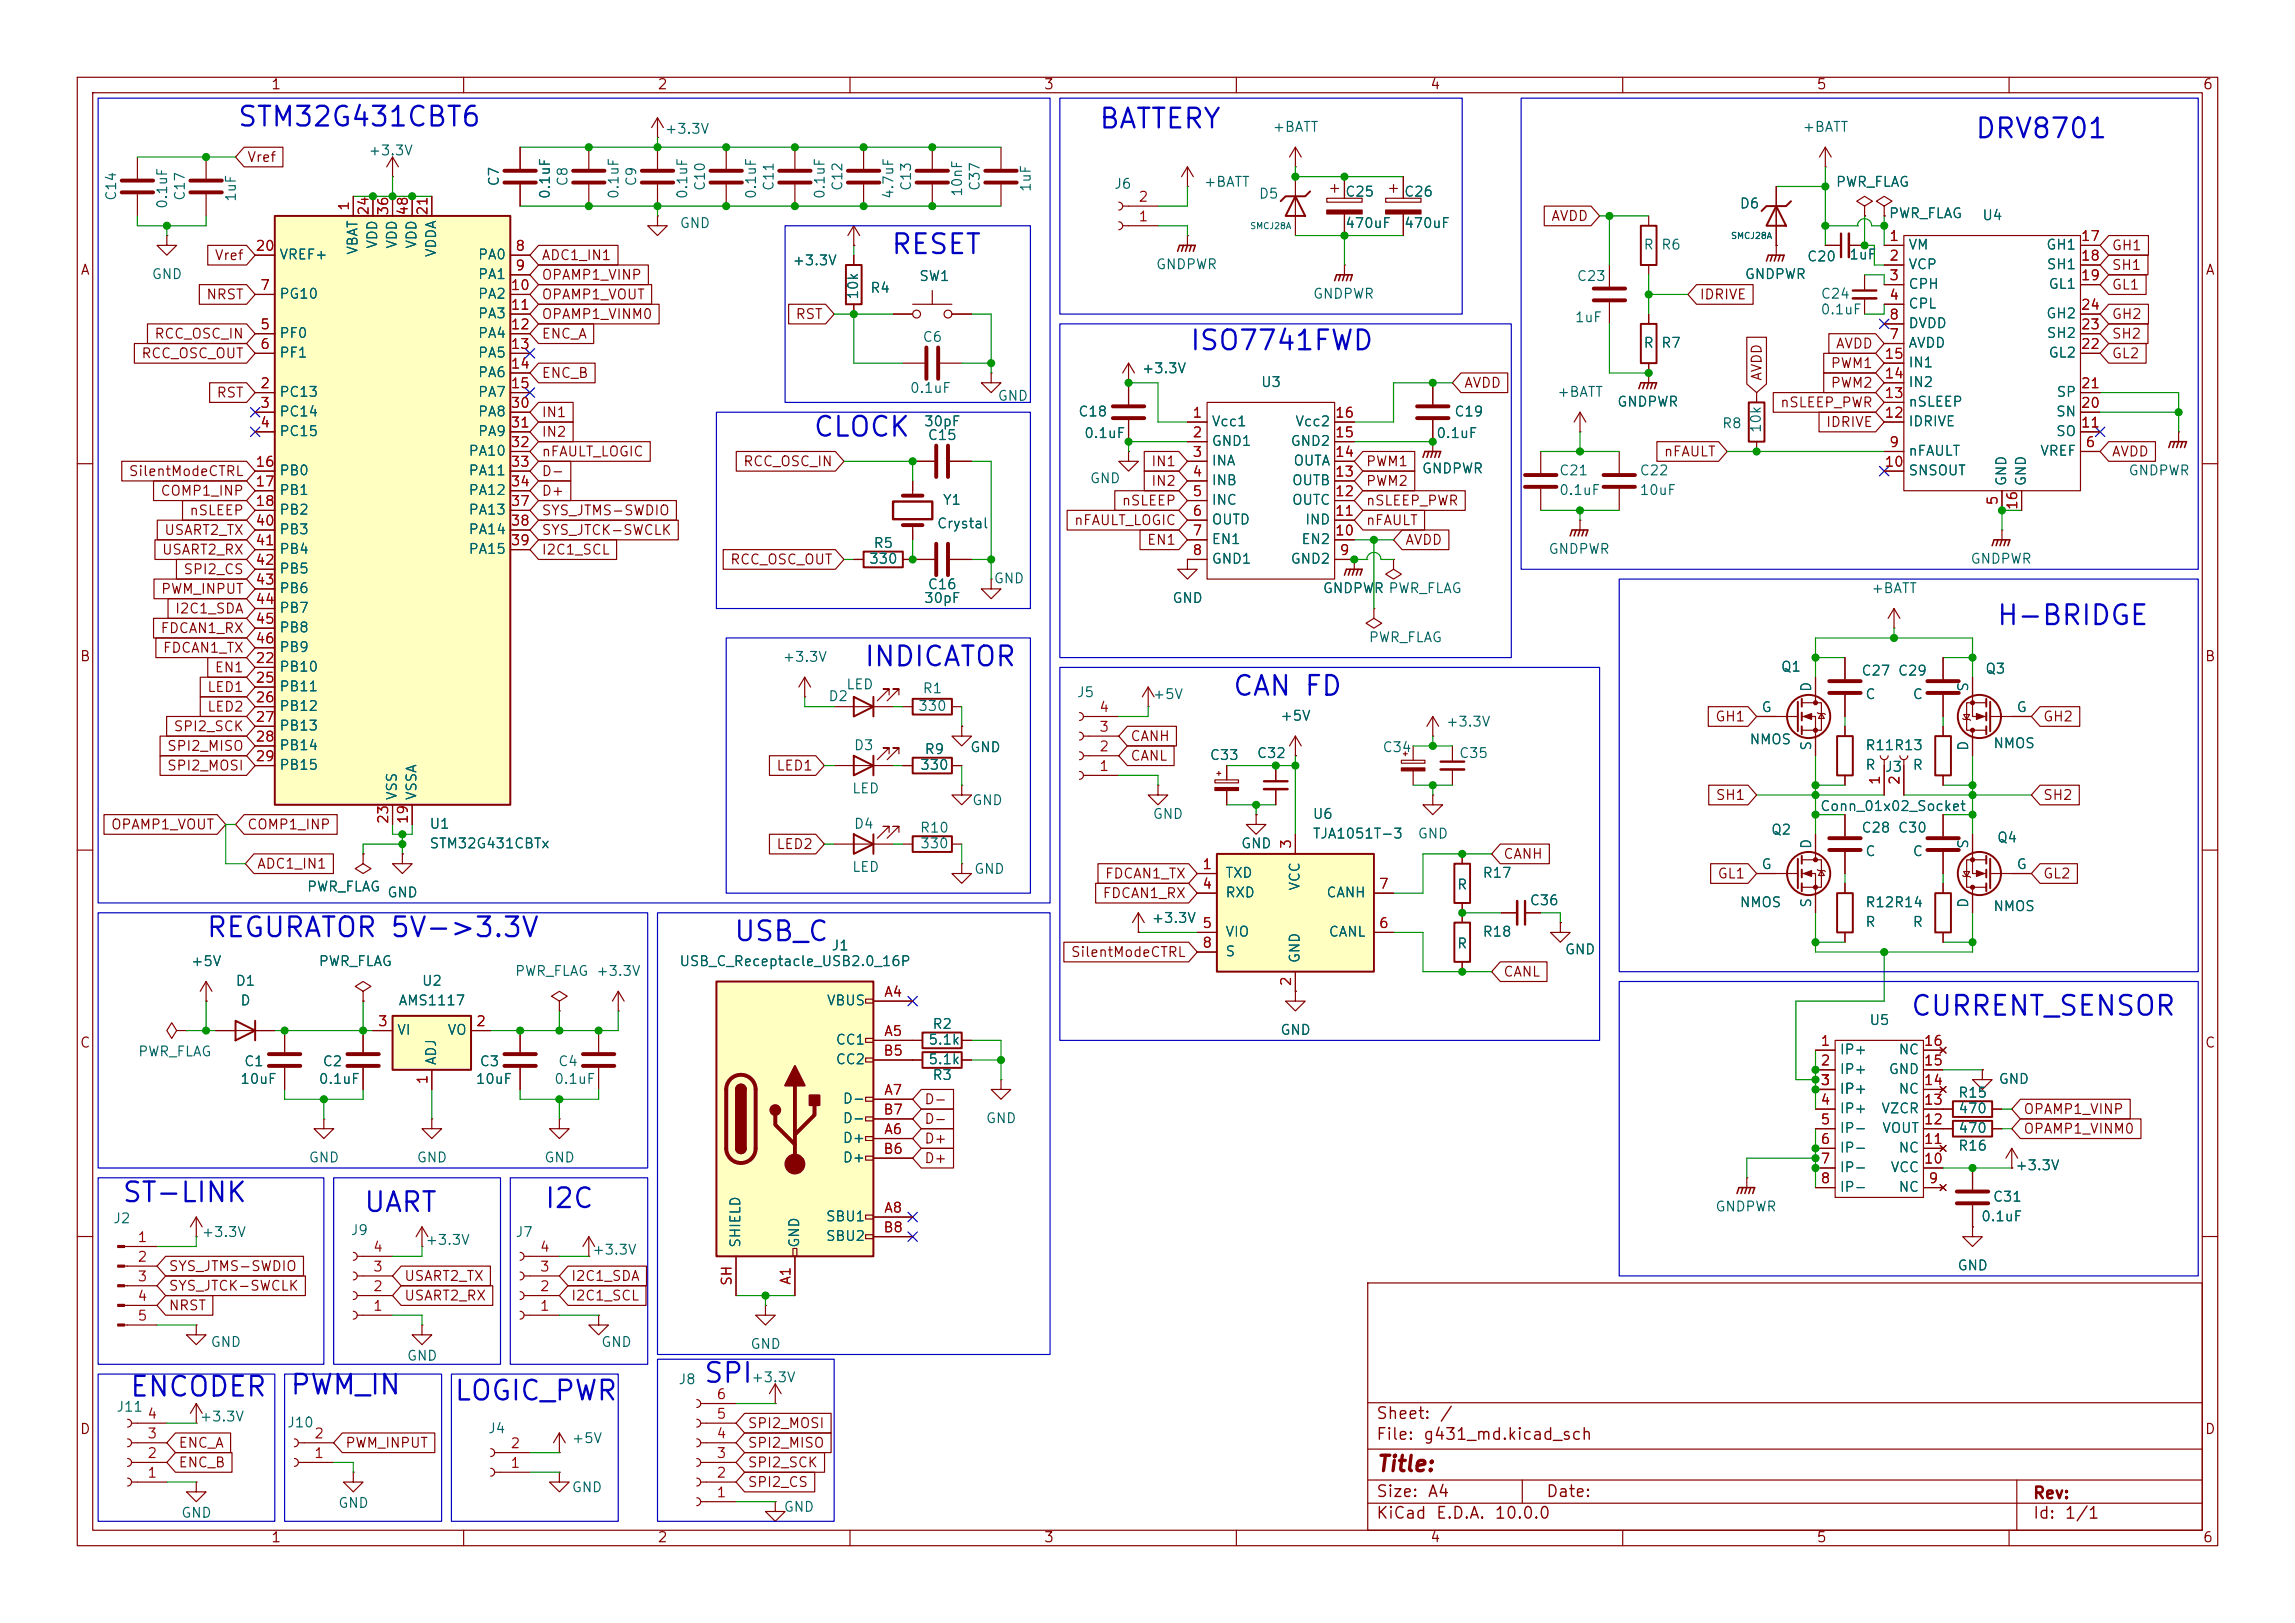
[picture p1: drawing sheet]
<svg xmlns="http://www.w3.org/2000/svg" width="297mm" height="210mm" viewBox="0 0 297 210" stroke-linecap="round" stroke-linejoin="round" font-family="sans-serif">
<defs><g id="words">
<g font-size="2.5" fill="#0000c2">
<text x="30.6" y="17">STM32G431CBT6</text>
<text x="142.1" y="17.3">BATTERY</text>
<text x="255.5" y="18.5">DRV8701</text>
<text x="115.2" y="33.5">RESET</text>
<text x="153.8" y="46">ISO7741FWD</text>
<text x="105.1" y="57.1">CLOCK</text>
<text x="258.3" y="81.5">H-BRIDGE</text>
<text x="111.7" y="86.8">INDICATOR</text>
<text x="159.4" y="90.7">CAN</text>
<text x="168.6" y="90.7">FD</text>
<text x="26.6" y="121.9">REGURATOR</text>
<text x="50.3" y="121.9">5V-&gt;3.3V</text>
<text x="94.8" y="122.4">USB_C</text>
<text x="247.1" y="132.1">CURRENT_SENSOR</text>
<text x="15.7" y="156.2">ST-LINK</text>
<text x="46.9" y="157.5">UART</text>
<text x="70.3" y="157">I2C</text>
<text x="90.9" y="179.6">SPI</text>
<text x="16.7" y="181.3">ENCODER</text>
<text x="37.4" y="181.1">PWM_IN</text>
<text x="58.7" y="181.8">LOGIC_PWR</text>
</g>
<text font-size="2" fill="#840000" x="178" y="190.9">Title:</text>
<g font-size="1.5" fill="#840000">
<text x="178" y="184">Sheet:</text>
<text x="186.2" y="184">/</text>
<text x="178" y="186.7">File:</text>
<text x="184.1" y="186.7">g431_md.kicad_sch</text>
<text x="178" y="196.9">KiCad</text>
<text x="178" y="194.1">Size:</text>
<text x="184.7" y="194.1">A4</text>
<text x="185.7" y="196.9">E.D.A.</text>
<text x="193.3" y="196.9">10.0.0</text>
<text x="200" y="194.1">Date:</text>
<text x="263" y="194.3">Rev:</text>
<text x="263" y="196.9">Id:</text>
<text x="267.1" y="196.9">1/1</text>
</g>
<g font-size="1.3" fill="#840000">
<text x="35" y="11.9">1</text>
<text x="85" y="11.9">2</text>
<text x="135" y="11.9">3</text>
<text x="185" y="11.9">4</text>
<text x="235" y="11.9">5</text>
<text x="285" y="11.9">6</text>
<text x="31.9" y="21.3">Vref</text>
<text x="200.7" y="28.9">AVDD</text>
<text x="10.3" y="35.9">A</text>
<text x="27.7" y="34">Vref</text>
<text x="70" y="34">ADC1_IN1</text>
<text x="273.2" y="32.7">GH1</text>
<text x="273.2" y="35.2">SH1</text>
<text x="285.3" y="35.9">A</text>
<text x="26.6" y="39.1">NRST</text>
<text x="70" y="39.1">OPAMP1_VOUT</text>
<text x="70" y="36.5">OPAMP1_VINP</text>
<text x="70" y="41.6">OPAMP1_VINM0</text>
<text x="102.9" y="41.6">RST</text>
<text x="219.9" y="39.1">IDRIVE</text>
<text x="273.2" y="37.8">GL1</text>
<text x="273.2" y="41.6">GH2</text>
<text x="18.2" y="46.7">RCC_OSC_OUT</text>
<text x="19.9" y="44.1">RCC_OSC_IN</text>
<text x="70" y="44.1">ENC_A</text>
<text x="236.8" y="47.9">PWM1</text>
<text x="237.5" y="45.4">AVDD</text>
<text x="273.2" y="46.7">GL2</text>
<text x="273.2" y="44.1">SH2</text>
<text x="27.9" y="51.8">RST</text>
<text x="70" y="49.2">ENC_B</text>
<text x="189.4" y="50.5">AVDD</text>
<text x="228.3" y="49.4" transform="rotate(-90 228.3 49.4)">AVDD</text>
<text x="230.3" y="53">nSLEEP_PWR</text>
<text x="236.8" y="50.5">PWM2</text>
<text x="70" y="54.3">IN1</text>
<text x="70" y="59.4">nFAULT_LOGIC</text>
<text x="70" y="56.8">IN2</text>
<text x="215.2" y="59.4">nFAULT</text>
<text x="236.2" y="55.6">IDRIVE</text>
<text x="273.2" y="59.4">AVDD</text>
<text x="16.6" y="61.9">SilentModeCTRL</text>
<text x="20.7" y="64.5">COMP1_INP</text>
<text x="70" y="64.5">D+</text>
<text x="70" y="61.9">D-</text>
<text x="96.1" y="60.6">RCC_OSC_IN</text>
<text x="145.1" y="65.7">nSLEEP</text>
<text x="148.9" y="63.2">IN2</text>
<text x="148.9" y="60.6">IN1</text>
<text x="176.7" y="65.7">nSLEEP_PWR</text>
<text x="176.7" y="60.6">PWM1</text>
<text x="176.7" y="63.2">PWM2</text>
<text x="21.2" y="69.5">USART2_TX</text>
<text x="24.4" y="67">nSLEEP</text>
<text x="70" y="69.5">SYS_JTCK-SWCLK</text>
<text x="70" y="67">SYS_JTMS-SWDIO</text>
<text x="138.9" y="68.3">nFAULT_LOGIC</text>
<text x="148.3" y="70.8">EN1</text>
<text x="176.7" y="68.3">nFAULT</text>
<text x="181.8" y="70.8">AVDD</text>
<text x="20.7" y="77.2">PWM_INPUT</text>
<text x="20.9" y="72.1">USART2_RX</text>
<text x="23.6" y="74.6">SPI2_CS</text>
<text x="70" y="72.1">I2C1_SCL</text>
<text x="94.4" y="73.3">RCC_OSC_OUT</text>
<text x="20.7" y="82.2">FDCAN1_RX</text>
<text x="22.6" y="79.7">I2C1_SDA</text>
<text x="10.3" y="85.9">B</text>
<text x="21" y="84.8">FDCAN1_TX</text>
<text x="26.7" y="89.9">LED1</text>
<text x="27.7" y="87.3">EN1</text>
<text x="285.3" y="85.9">B</text>
<text x="22.4" y="94.9">SPI2_SCK</text>
<text x="26.7" y="92.4">LED2</text>
<text x="221.9" y="93.7">GH1</text>
<text x="264.3" y="93.7">GH2</text>
<text x="21.5" y="100">SPI2_MOSI</text>
<text x="21.5" y="97.5">SPI2_MISO</text>
<text x="100.4" y="100">LED1</text>
<text x="146.2" y="96.2">CANH</text>
<text x="146.2" y="98.7">CANL</text>
<text x="14.3" y="107.6">OPAMP1_VOUT</text>
<text x="31.9" y="107.6">COMP1_INP</text>
<text x="221.9" y="103.8">SH1</text>
<text x="264.3" y="103.8">SH2</text>
<text x="33.2" y="112.7">ADC1_IN1</text>
<text x="100.4" y="110.2">LED2</text>
<text x="142.9" y="114">FDCAN1_TX</text>
<text x="194.5" y="111.4">CANH</text>
<text x="222.2" y="114">GL1</text>
<text x="264.3" y="114">GL2</text>
<text x="142.6" y="116.5">FDCAN1_RX</text>
<text x="138.5" y="124.1">SilentModeCTRL</text>
<text x="194.5" y="126.7">CANL</text>
<text x="10.3" y="135.9">C</text>
<text x="285.3" y="135.9">C</text>
<text x="119.5" y="143.2">D-</text>
<text x="119.5" y="145.7">D-</text>
<text x="119.5" y="148.3">D+</text>
<text x="261.8" y="147">OPAMP1_VINM0</text>
<text x="261.8" y="144.5">OPAMP1_VINP</text>
<text x="119.5" y="150.8">D+</text>
<text x="21.7" y="164.8">SYS_JTMS-SWDIO</text>
<text x="21.7" y="167.3">SYS_JTCK-SWCLK</text>
<text x="52.2" y="166.1">USART2_TX</text>
<text x="73.8" y="166.1">I2C1_SDA</text>
<text x="21.7" y="169.9">NRST</text>
<text x="52.2" y="168.6">USART2_RX</text>
<text x="73.8" y="168.6">I2C1_SCL</text>
<text x="10.3" y="185.9">D</text>
<text x="96.7" y="185.1">SPI2_MOSI</text>
<text x="285.3" y="185.9">D</text>
<text x="23" y="190.2">ENC_B</text>
<text x="23" y="187.6">ENC_A</text>
<text x="44.6" y="187.6">PWM_INPUT</text>
<text x="96.7" y="190.2">SPI2_SCK</text>
<text x="96.7" y="187.6">SPI2_MISO</text>
<text x="96.7" y="192.7">SPI2_CS</text>
<text x="35" y="199.9">1</text>
<text x="85" y="199.9">2</text>
<text x="135" y="199.9">3</text>
<text x="185" y="199.9">4</text>
<text x="235" y="199.9">5</text>
<text x="285" y="199.9">6</text>
</g>
<g font-size="1.3" fill="#006464">
<text x="86" y="17.6">+3.3V</text>
<text x="164.6" y="17.4">+BATT</text>
<text x="233.2" y="17.4">+BATT</text>
<text x="47.6" y="20.4">+3.3V</text>
<text x="15.3" y="26.1" transform="rotate(-90 15.3 26.1)">C14</text>
<text x="21.9" y="27.1" transform="rotate(-90 21.9 27.1)">0.1uF</text>
<text x="24.2" y="26.1" transform="rotate(-90 24.2 26.1)">C17</text>
<text x="30.8" y="26.2" transform="rotate(-90 30.8 26.2)">1uF</text>
<text x="64.9" y="24.2" transform="rotate(-90 64.9 24.2)">C7</text>
<text x="71.5" y="25.8" transform="rotate(-90 71.5 25.8)">0.1uF</text>
<text x="73.8" y="24.2" transform="rotate(-90 73.8 24.2)">C8</text>
<text x="80.4" y="25.8" transform="rotate(-90 80.4 25.8)">0.1uF</text>
<text x="82.7" y="24.2" transform="rotate(-90 82.7 24.2)">C9</text>
<text x="87.9" y="29.8">GND</text>
<text x="89.3" y="25.8" transform="rotate(-90 89.3 25.8)">0.1uF</text>
<text x="91.5" y="24.8" transform="rotate(-90 91.5 24.8)">C10</text>
<text x="98.1" y="25.8" transform="rotate(-90 98.1 25.8)">0.1uF</text>
<text x="100.4" y="24.8" transform="rotate(-90 100.4 24.8)">C11</text>
<text x="107" y="25.8" transform="rotate(-90 107 25.8)">0.1uF</text>
<text x="109.3" y="24.8" transform="rotate(-90 109.3 24.8)">C12</text>
<text x="115.9" y="25.8" transform="rotate(-90 115.9 25.8)">4.7uF</text>
<text x="118.2" y="24.8" transform="rotate(-90 118.2 24.8)">C13</text>
<text x="124.8" y="25.5" transform="rotate(-90 124.8 25.5)">10nF</text>
<text x="127.1" y="24.8" transform="rotate(-90 127.1 24.8)">C37</text>
<text x="133.7" y="24.9" transform="rotate(-90 133.7 24.9)">1uF</text>
<text x="144.1" y="24.7">J6</text>
<text x="155.7" y="24.5">+BATT</text>
<text x="162.8" y="26">D5</text>
<text x="174" y="29.8">470uF</text>
<text x="174" y="25.8">C25</text>
<text x="181.6" y="29.8">470uF</text>
<text x="181.6" y="25.8">C26</text>
<text x="225.1" y="27.3">D6</text>
<text x="237.5" y="24.5">PWR_FLAG</text>
<text x="244.4" y="28.5">PWR_FLAG</text>
<text x="256.4" y="28.8">U4</text>
<text x="36.1" y="33.9">VREF+</text>
<text x="46.6" y="33.1" transform="rotate(-90 46.6 33.1)">VBAT</text>
<text x="49.1" y="32.3" transform="rotate(-90 49.1 32.3)">VDD</text>
<text x="51.7" y="32.3" transform="rotate(-90 51.7 32.3)">VDD</text>
<text x="54.2" y="32.3" transform="rotate(-90 54.2 32.3)">VDD</text>
<text x="56.7" y="33.4" transform="rotate(-90 56.7 33.4)">VDDA</text>
<text x="61.8" y="33.9">PA0</text>
<text x="102.5" y="34.6">+3.3V</text>
<text x="149.5" y="35.2">GNDPWR</text>
<text x="212.6" y="32.6">R</text>
<text x="214.9" y="32.6">R6</text>
<text x="233.8" y="34.1">C20</text>
<text x="239.2" y="33.9">1uF</text>
<text x="246.9" y="32.6">VM</text>
<text x="246.9" y="35.2">VCP</text>
<text x="264.7" y="32.6">GH1</text>
<text x="264.8" y="35.2">SH1</text>
<text x="19.6" y="36.4">GND</text>
<text x="36.1" y="39">PG10</text>
<text x="61.8" y="36.4">PA1</text>
<text x="61.8" y="39">PA2</text>
<text x="61.8" y="41.5">PA3</text>
<text x="111.4" y="38.9" transform="rotate(-90 111.4 38.9)">10k</text>
<text x="112.5" y="38.2">R4</text>
<text x="118.9" y="36.7">SW1</text>
<text x="169.8" y="39">GNDPWR</text>
<text x="204" y="36.7">C23</text>
<text x="225.7" y="36.4">GNDPWR</text>
<text x="235.5" y="41">0.1uF</text>
<text x="235.5" y="39">C24</text>
<text x="246.9" y="37.7">CPH</text>
<text x="246.9" y="40.2">CPL</text>
<text x="264.7" y="41.5">GH2</text>
<text x="265" y="37.7">GL1</text>
<text x="36.1" y="44">PF0</text>
<text x="36.1" y="46.6">PF1</text>
<text x="61.8" y="44">PA4</text>
<text x="61.8" y="46.6">PA5</text>
<text x="119.3" y="44.6">C6</text>
<text x="203.7" y="42">1uF</text>
<text x="212.6" y="45.3">R</text>
<text x="214.9" y="45.3">R7</text>
<text x="246.9" y="45.3">AVDD</text>
<text x="246.9" y="42.8">DVDD</text>
<text x="246.9" y="47.9">IN1</text>
<text x="264.8" y="44">SH2</text>
<text x="265" y="46.6">GL2</text>
<text x="36.1" y="51.7">PC13</text>
<text x="61.8" y="49.1">PA6</text>
<text x="61.8" y="51.7">PA7</text>
<text x="117.7" y="51.2">0.1uF</text>
<text x="129" y="52.2">GND</text>
<text x="147.7" y="48.6">+3.3V</text>
<text x="163.1" y="50.4">U3</text>
<text x="201.4" y="51.7">+BATT</text>
<text x="209.2" y="52.9">GNDPWR</text>
<text x="246.9" y="52.9">nSLEEP</text>
<text x="246.9" y="50.4">IN2</text>
<text x="266" y="51.7">SP</text>
<text x="36.1" y="54.2">PC14</text>
<text x="36.1" y="56.7">PC15</text>
<text x="60.6" y="59.3">PA10</text>
<text x="61.8" y="54.2">PA8</text>
<text x="61.8" y="56.7">PA9</text>
<text x="119.5" y="55.5">30pF</text>
<text x="120" y="57.3">C15</text>
<text x="139.5" y="54.2">C18</text>
<text x="140.2" y="57">0.1uF</text>
<text x="156.7" y="55.5">Vcc1</text>
<text x="156.7" y="58">GND1</text>
<text x="166.9" y="58">GND2</text>
<text x="167.5" y="55.5">Vcc2</text>
<text x="185.8" y="57">0.1uF</text>
<text x="188.1" y="54.2">C19</text>
<text x="222.8" y="55.7">R8</text>
<text x="228.2" y="56.1" transform="rotate(-90 228.2 56.1)">10k</text>
<text x="246.9" y="59.3">nFAULT</text>
<text x="246.9" y="55.5">IDRIVE</text>
<text x="263.9" y="59.3">VREF</text>
<text x="266" y="56.7">SO</text>
<text x="266" y="54.2">SN</text>
<text x="36.1" y="61.8">PB0</text>
<text x="36.1" y="64.4">PB1</text>
<text x="60.6" y="61.8">PA11</text>
<text x="60.6" y="64.4">PA12</text>
<text x="121.9" y="65.6">Y1</text>
<text x="141" y="62.8">GND</text>
<text x="156.7" y="60.6">INA</text>
<text x="156.7" y="63.1">INB</text>
<text x="156.7" y="65.6">INC</text>
<text x="167.1" y="65.6">OUTC</text>
<text x="167.1" y="63.1">OUTB</text>
<text x="167.3" y="60.6">OUTA</text>
<text x="183.9" y="61.6">GNDPWR</text>
<text x="201.7" y="61.8">C21</text>
<text x="201.7" y="64.4">0.1uF</text>
<text x="212.1" y="61.8">C22</text>
<text x="212.1" y="64.4">10uF</text>
<text x="246.9" y="61.8">SNSOUT</text>
<text x="259.9" y="63" transform="rotate(-90 259.9 63)">GND</text>
<text x="262.5" y="63" transform="rotate(-90 262.5 63)">GND</text>
<text x="275.4" y="61.8">GNDPWR</text>
<text x="36.1" y="66.9">PB2</text>
<text x="36.1" y="69.4">PB3</text>
<text x="36.1" y="72">PB4</text>
<text x="60.6" y="66.9">PA13</text>
<text x="60.6" y="69.4">PA14</text>
<text x="60.6" y="72">PA15</text>
<text x="113" y="71.2">R5</text>
<text x="121.2" y="68.7">Crystal</text>
<text x="156.7" y="68.2">OUTD</text>
<text x="156.7" y="70.7">EN1</text>
<text x="168.3" y="70.7">EN2</text>
<text x="168.8" y="68.2">IND</text>
<text x="200.3" y="72">GNDPWR</text>
<text x="36.1" y="74.5">PB5</text>
<text x="36.1" y="77.1">PB6</text>
<text x="112.4" y="73.3">330</text>
<text x="120" y="76.6">C16</text>
<text x="128.5" y="75.8">GND</text>
<text x="156.7" y="73.3">GND1</text>
<text x="166.9" y="73.3">GND2</text>
<text x="171.1" y="77.1">GNDPWR PWR_FLAG</text>
<text x="171.1" y="77.1">GNDPWR</text>
<text x="242.1" y="77.1">+BATT</text>
<text x="254.9" y="73.3">GNDPWR</text>
<text x="36.1" y="79.6">PB7</text>
<text x="36.1" y="82.1">PB8</text>
<text x="119.5" y="78.3">30pF</text>
<text x="151.6" y="78.3">GND</text>
<text x="177" y="83.4">PWR_FLAG</text>
<text x="36.1" y="87.2">PB10</text>
<text x="36.1" y="89.8">PB11</text>
<text x="36.1" y="84.7">PB9</text>
<text x="101.2" y="86">+3.3V</text>
<text x="109.4" y="89.5">LED</text>
<text x="230.4" y="87.2">Q1</text>
<text x="234.7" y="89.6" transform="rotate(-90 234.7 89.6)">D</text>
<text x="240.8" y="87.7">C27</text>
<text x="245.5" y="87.7">C29</text>
<text x="255" y="89.6" transform="rotate(-90 255 89.6)">S</text>
<text x="256.8" y="87.5">Q3</text>
<text x="36.1" y="92.3">PB12</text>
<text x="36.1" y="94.8">PB13</text>
<text x="107.1" y="91">D2</text>
<text x="118.7" y="92.3">330</text>
<text x="119.3" y="90">R1</text>
<text x="139.3" y="90.5">J5</text>
<text x="149.1" y="90.8">+5V</text>
<text x="165.6" y="93.6">+5V</text>
<text x="187" y="94.3">+3.3V</text>
<text x="227.9" y="92.5">G</text>
<text x="241.3" y="90.8">C</text>
<text x="247.4" y="90.8">C</text>
<text x="260.9" y="92.5">G</text>
<text x="36.1" y="97.4">PB14</text>
<text x="36.1" y="99.9">PB15</text>
<text x="110.4" y="97.4">D3</text>
<text x="119" y="99.9">330</text>
<text x="119.6" y="97.9">R9</text>
<text x="125.5" y="97.6">GND</text>
<text x="156.5" y="98.7">C33</text>
<text x="162.6" y="98.4">C32</text>
<text x="178.8" y="97.6">C34</text>
<text x="188.7" y="98.4">C35</text>
<text x="226.3" y="96.6">NMOS</text>
<text x="234.7" y="97.2" transform="rotate(-90 234.7 97.2)">S</text>
<text x="241.3" y="97.4">R11R13</text>
<text x="241.3" y="99.9">R</text>
<text x="243.8" y="100.2">J3</text>
<text x="247.4" y="99.9">R</text>
<text x="255" y="97.3" transform="rotate(-90 255 97.3)">D</text>
<text x="257.9" y="97.1">NMOS</text>
<text x="51.7" y="103.6" transform="rotate(-90 51.7 103.6)">VSS</text>
<text x="54.2" y="103.6" transform="rotate(-90 54.2 103.6)">VSSA</text>
<text x="55.5" y="107.5">U1</text>
<text x="110.2" y="103">LED</text>
<text x="110.4" y="107.5">D4</text>
<text x="125.7" y="104.5">GND</text>
<text x="149.1" y="106.3">GND</text>
<text x="169.8" y="106.3">U6</text>
<text x="235.5" y="105.3">Conn_01x02_Socket</text>
<text x="55.5" y="110.1">STM32G431CBTx</text>
<text x="110.2" y="113.1">LED</text>
<text x="119" y="108.1">R10</text>
<text x="119" y="110.1">330</text>
<text x="126" y="113.4">GND</text>
<text x="158.5" y="113.9">TXD</text>
<text x="160.5" y="110.1">GND</text>
<text x="169.8" y="108.8">TJA1051T-3</text>
<text x="183.4" y="108.8">GND</text>
<text x="191.8" y="113.9">R17</text>
<text x="227.9" y="112.8">G</text>
<text x="229.1" y="108.3">Q2</text>
<text x="234.7" y="110" transform="rotate(-90 234.7 110)">D</text>
<text x="240.8" y="108.1">C28</text>
<text x="241.3" y="111.1">C</text>
<text x="245.5" y="108.1">C30</text>
<text x="247.4" y="111.1">C</text>
<text x="255" y="109.9" transform="rotate(-90 255 109.9)">S</text>
<text x="258.4" y="109.3">Q4</text>
<text x="260.9" y="112.8">G</text>
<text x="39.6" y="115.7">PWR_FLAG</text>
<text x="50" y="116.4">GND</text>
<text x="148.9" y="119.7">+3.3V</text>
<text x="158.5" y="116.4">RXD</text>
<text x="168.5" y="115.3" transform="rotate(-90 168.5 115.3)">VCC</text>
<text x="171.6" y="116.4">CANH</text>
<text x="188.5" y="115.4">R</text>
<text x="197.9" y="117.4">C36</text>
<text x="225.1" y="117.7">NMOS</text>
<text x="234.7" y="117.5" transform="rotate(-90 234.7 117.5)">S</text>
<text x="241.3" y="117.7">R12R14</text>
<text x="255" y="117.6" transform="rotate(-90 255 117.6)">D</text>
<text x="257.9" y="118.2">NMOS</text>
<text x="24.6" y="125.3">+5V</text>
<text x="41.2" y="125.3">PWR_FLAG</text>
<text x="87.8" y="125.3">USB_C_Receptacle_USB2.0_16P</text>
<text x="107.5" y="123.3">J1</text>
<text x="158.5" y="121.5">VIO</text>
<text x="158.5" y="124.1">S</text>
<text x="168.5" y="124.7" transform="rotate(-90 168.5 124.7)">GND</text>
<text x="171.9" y="121.5">CANL</text>
<text x="188.5" y="123">R</text>
<text x="191.8" y="121.5">R18</text>
<text x="202.4" y="123.8">GND</text>
<text x="241.3" y="120.2">R</text>
<text x="247.4" y="120.2">R</text>
<text x="30.4" y="127.9">D1</text>
<text x="31" y="130.4">D</text>
<text x="51.5" y="130.4">AMS1117</text>
<text x="54.5" y="127.9">U2</text>
<text x="66.6" y="126.6">PWR_FLAG</text>
<text x="77.1" y="126.6">+3.3V</text>
<text x="106.9" y="130.4">VBUS</text>
<text x="17.8" y="137">PWR_FLAG</text>
<text x="51.3" y="134.2">VI</text>
<text x="56.7" y="137.9" transform="rotate(-90 56.7 137.9)">ADJ</text>
<text x="57.8" y="134.2">VO</text>
<text x="108.1" y="135.5">CC1</text>
<text x="120" y="135.5">5.1k</text>
<text x="120.6" y="133.5">R2</text>
<text x="165.6" y="134.2">GND</text>
<text x="238" y="136.8">IP+</text>
<text x="241.8" y="132.9">U5</text>
<text x="245.6" y="136.8">NC</text>
<text x="31" y="140.6">10uF</text>
<text x="31.5" y="138.3">C1</text>
<text x="41.2" y="140.6">0.1uF</text>
<text x="41.7" y="138.3">C2</text>
<text x="61.5" y="140.6">10uF</text>
<text x="62" y="138.3">C3</text>
<text x="71.6" y="140.6">0.1uF</text>
<text x="72.1" y="138.3">C4</text>
<text x="108.1" y="138">CC2</text>
<text x="109" y="143.1">D-</text>
<text x="120" y="138">5.1k</text>
<text x="120.6" y="140.1">R3</text>
<text x="238" y="139.3">IP+</text>
<text x="238" y="141.8">IP+</text>
<text x="244.3" y="139.3">GND</text>
<text x="245.6" y="141.8">NC</text>
<text x="253.3" y="142.3">R15</text>
<text x="258.6" y="140.6">GND</text>
<text x="109" y="148.2">D+</text>
<text x="109" y="145.6">D-</text>
<text x="127.5" y="145.6">GND</text>
<text x="238" y="144.4">IP+</text>
<text x="238" y="146.9">IP-</text>
<text x="238" y="149.5">IP-</text>
<text x="243.4" y="144.4">VZCR</text>
<text x="243.5" y="146.9">VOUT</text>
<text x="245.6" y="149.5">NC</text>
<text x="253.3" y="149.2">R16</text>
<text x="253.4" y="144.4">470</text>
<text x="253.4" y="146.9">470</text>
<text x="39.9" y="150.7">GND</text>
<text x="53.8" y="150.7">GND</text>
<text x="70.4" y="150.7">GND</text>
<text x="109" y="150.7">D+</text>
<text x="238" y="152">IP-</text>
<text x="238" y="154.5">IP-</text>
<text x="244.6" y="152">VCC</text>
<text x="245.6" y="154.5">NC</text>
<text x="257.8" y="155.8">C31</text>
<text x="260.7" y="151.7">+3.3V</text>
<text x="14.6" y="158.6">J2</text>
<text x="26" y="160.4">+3.3V</text>
<text x="45.3" y="160.1">J9</text>
<text x="55" y="161.4">+3.3V</text>
<text x="66.6" y="160.4">J7</text>
<text x="96.1" y="161.5" transform="rotate(-90 96.1 161.5)">SHIELD</text>
<text x="103.7" y="161.5" transform="rotate(-90 103.7 161.5)">GND</text>
<text x="106.8" y="158.3">SBU1</text>
<text x="106.8" y="160.9">SBU2</text>
<text x="221.9" y="157.1">GNDPWR</text>
<text x="256.3" y="158.3">0.1uF</text>
<text x="76.6" y="162.7">+3.3V</text>
<text x="253.2" y="164.7">GND</text>
<text x="27.2" y="174.6">GND</text>
<text x="52.6" y="176.4">GND</text>
<text x="77.7" y="174.6">GND</text>
<text x="87.7" y="179.4">J8</text>
<text x="97" y="174.9">GND</text>
<text x="97.1" y="179.2">+3.3V</text>
<text x="15" y="183">J11</text>
<text x="25.8" y="184.3">+3.3V</text>
<text x="37.1" y="185">J10</text>
<text x="63.1" y="185.8">J4</text>
<text x="73.9" y="187">+5V</text>
<text x="23.4" y="196.7">GND</text>
<text x="43.7" y="195.4">GND</text>
<text x="73.9" y="193.4">GND</text>
<text x="101.3" y="195.9">GND</text>
</g>
<g font-size="1.3" fill="#a90000">
<text x="45.5" y="27.4" transform="rotate(-90 45.5 27.4)">1</text>
<text x="48" y="28" transform="rotate(-90 48 28)">24</text>
<text x="50.5" y="28" transform="rotate(-90 50.5 28)">36</text>
<text x="53.1" y="28" transform="rotate(-90 53.1 28)">48</text>
<text x="55.6" y="28" transform="rotate(-90 55.6 28)">21</text>
<text x="147.2" y="29">1</text>
<text x="147.2" y="26.4">2</text>
<text x="33" y="32.8">20</text>
<text x="66.6" y="32.8">8</text>
<text x="66.6" y="35.3">9</text>
<text x="244.4" y="31.5">1</text>
<text x="244.4" y="34">2</text>
<text x="269.2" y="31.5">17</text>
<text x="269.2" y="34">18</text>
<text x="33.6" y="37.8">7</text>
<text x="66" y="37.8">10</text>
<text x="66" y="40.4">11</text>
<text x="244.4" y="36.6">3</text>
<text x="244.4" y="39.1">4</text>
<text x="244.4" y="41.7">8</text>
<text x="269.2" y="36.6">19</text>
<text x="269.2" y="40.4">24</text>
<text x="33.6" y="42.9">5</text>
<text x="33.6" y="45.5">6</text>
<text x="66" y="42.9">12</text>
<text x="66" y="45.5">13</text>
<text x="243.8" y="46.7">15</text>
<text x="244.4" y="44.2">7</text>
<text x="269.2" y="45.5">22</text>
<text x="269.2" y="42.9">23</text>
<text x="33.6" y="50.5">2</text>
<text x="33.6" y="53.1">3</text>
<text x="66" y="48">14</text>
<text x="66" y="50.5">15</text>
<text x="66" y="53.1">30</text>
<text x="243.8" y="51.8">13</text>
<text x="243.8" y="49.3">14</text>
<text x="269.2" y="53.1">20</text>
<text x="269.2" y="50.5">21</text>
<text x="33.6" y="55.6">4</text>
<text x="66" y="55.6">31</text>
<text x="66" y="58.2">32</text>
<text x="154.2" y="54.4">1</text>
<text x="154.2" y="56.9">2</text>
<text x="154.2" y="59.4">3</text>
<text x="172.7" y="59.4">14</text>
<text x="172.7" y="56.9">15</text>
<text x="172.7" y="54.4">16</text>
<text x="243.8" y="54.4">12</text>
<text x="244.4" y="58.2">9</text>
<text x="269.2" y="55.6">11</text>
<text x="269.8" y="58.2">6</text>
<text x="33" y="60.7">16</text>
<text x="33" y="63.2">17</text>
<text x="33" y="65.8">18</text>
<text x="66" y="60.7">33</text>
<text x="66" y="63.2">34</text>
<text x="66" y="65.8">37</text>
<text x="154.2" y="62">4</text>
<text x="154.2" y="64.5">5</text>
<text x="172.7" y="64.5">12</text>
<text x="172.7" y="62">13</text>
<text x="243.8" y="60.7">10</text>
<text x="258.8" y="65.5" transform="rotate(-90 258.8 65.5)">5</text>
<text x="33" y="68.3">40</text>
<text x="33" y="70.9">41</text>
<text x="66" y="68.3">38</text>
<text x="66" y="70.9">39</text>
<text x="154.2" y="67.1">6</text>
<text x="154.2" y="69.6">7</text>
<text x="172.7" y="69.6">10</text>
<text x="172.7" y="67.1">11</text>
<text x="261.4" y="66.1" transform="rotate(-90 261.4 66.1)">16</text>
<text x="33" y="73.4">42</text>
<text x="33" y="75.9">43</text>
<text x="154.2" y="72.1">8</text>
<text x="173.3" y="72.1">9</text>
<text x="33" y="78.5">44</text>
<text x="33" y="81">45</text>
<text x="33" y="83.6">46</text>
<text x="33" y="86.1">22</text>
<text x="33" y="88.6">25</text>
<text x="33" y="91.2">26</text>
<text x="33" y="93.7">27</text>
<text x="142.2" y="95">3</text>
<text x="142.2" y="92.5">4</text>
<text x="33" y="96.3">28</text>
<text x="33" y="98.8">29</text>
<text x="142.2" y="100.1">1</text>
<text x="142.2" y="97.5">2</text>
<text x="243.6" y="101.7" transform="rotate(-90 243.6 101.7)">1</text>
<text x="246.1" y="101.7" transform="rotate(-90 246.1 101.7)">2</text>
<text x="50.5" y="106.7" transform="rotate(-90 50.5 106.7)">23</text>
<text x="53.1" y="106.7" transform="rotate(-90 53.1 106.7)">19</text>
<text x="155.5" y="112.8">1</text>
<text x="167.4" y="109.9" transform="rotate(-90 167.4 109.9)">3</text>
<text x="155.5" y="115.3">4</text>
<text x="178.4" y="115.3">7</text>
<text x="155.5" y="120.4">5</text>
<text x="155.5" y="122.9">8</text>
<text x="178.4" y="120.4">6</text>
<text x="114.3" y="129.3">A4</text>
<text x="167.4" y="127.7" transform="rotate(-90 167.4 127.7)">2</text>
<text x="48.8" y="133.1">3</text>
<text x="61.5" y="133.1">2</text>
<text x="114.2" y="136.9">B5</text>
<text x="114.3" y="134.4">A5</text>
<text x="235.5" y="135.6">1</text>
<text x="248.9" y="135.6">16</text>
<text x="55.6" y="140.4" transform="rotate(-90 55.6 140.4)">1</text>
<text x="114.3" y="142">A7</text>
<text x="235.5" y="138.2">2</text>
<text x="235.5" y="140.7">3</text>
<text x="235.5" y="143.3">4</text>
<text x="248.9" y="143.3">13</text>
<text x="248.9" y="140.7">14</text>
<text x="248.9" y="138.2">15</text>
<text x="114.2" y="149.6">B6</text>
<text x="114.2" y="144.5">B7</text>
<text x="114.3" y="147.1">A6</text>
<text x="235.5" y="145.8">5</text>
<text x="235.5" y="148.3">6</text>
<text x="248.9" y="148.3">11</text>
<text x="248.9" y="145.8">12</text>
<text x="235.5" y="150.9">7</text>
<text x="235.5" y="153.4">8</text>
<text x="248.9" y="150.9">10</text>
<text x="249.5" y="153.4">9</text>
<text x="17.7" y="161">1</text>
<text x="114.2" y="159.8">B8</text>
<text x="114.3" y="157.2">A8</text>
<text x="17.7" y="163.6">2</text>
<text x="17.7" y="166.1">3</text>
<text x="48.2" y="167.4">2</text>
<text x="48.2" y="164.8">3</text>
<text x="48.2" y="162.3">4</text>
<text x="69.8" y="167.4">2</text>
<text x="69.8" y="164.8">3</text>
<text x="69.8" y="162.3">4</text>
<text x="95" y="166.5" transform="rotate(-90 95 166.5)">SH</text>
<text x="102.6" y="166.4" transform="rotate(-90 102.6 166.4)">A1</text>
<text x="17.7" y="168.7">4</text>
<text x="17.7" y="171.2">5</text>
<text x="48.2" y="169.9">1</text>
<text x="69.8" y="169.9">1</text>
<text x="19" y="183.9">4</text>
<text x="92.6" y="183.9">5</text>
<text x="92.6" y="181.4">6</text>
<text x="19" y="191.5">1</text>
<text x="19" y="189">2</text>
<text x="19" y="186.4">3</text>
<text x="40.6" y="189">1</text>
<text x="40.6" y="186.4">2</text>
<text x="66" y="190.2">1</text>
<text x="66" y="187.7">2</text>
<text x="92.6" y="191.5">2</text>
<text x="92.6" y="189">3</text>
<text x="92.6" y="186.4">4</text>
<text x="92.6" y="194.1">1</text>
</g>
<g font-size=".8" fill="#006464">
<text x="161.7" y="29.8">SMCJ28A</text>
<text x="223.9" y="31.1">SMCJ28A</text>
</g>
</g></defs>
<g fill="none" stroke="#840000" stroke-width=".15">
<path d="M10 10h277v190h-277zM12 12h273v186h-273zM60 10v2M85.1 17.8h.1M85.1 15.2l-.8 1.3M85.1 15.2l.8 1.3M85.1 15.2v2.6M110 10v2M129.5 19.1v2.7M160 10v2M210 10v2M260 10v2"/>
<path d="M17.8 20.3v2.8M17.8 25.1v2.8M50.8 22.9h.1M50.8 20.3l-.8 1.3M50.8 20.3l.8 1.3M50.8 20.3v2.6M129.5 23.9v2.8M146 49.5v2.8M146 54.4v2.8M153.7 54.6h2.5M153.7 57.2h2.5M153.7 59.7h2.5"/>
<path d="M156.2 52.1h16.5v22.8h-16.5zM172.7 54.6h2.6M172.7 57.2h2.6M172.7 59.7h2.6M185.4 49.5v2.8M185.4 54.4v2.8M10 60h2M153.7 72.4v1.3h1.2l-1.2 1.2-1.3-1.2h1.3M153.7 72.4h.1M153.7 62.2h2.5M153.7 64.8h2.5M153.7 67.3h2.5"/>
<path d="M153.7 69.9h2.5M153.7 72.4h2.5M172.7 62.2h2.6M172.7 64.8h2.6M172.7 67.3h2.6M172.7 69.9h2.6M172.7 72.4h2.6M285 60h2M10 110h2M285 110h2M10 160h2M54.6 171.5v1.2h1.3l-1.3 1.3-1.3-1.3h1.3"/>
<path d="M54.6 171.5h.1M77.5 170.2v1.3h1.2l-1.2 1.2-1.3-1.2h1.3M77.5 170.2h.1M177 166h108v32h-108zM285 160h2M60 198v2M72.4 190.5v1.3h1.3l-1.3 1.2-1.3-1.2h1.3M72.4 190.5h.1M110 198v2M160 198v2M177 194.5h108M177 191.5h108"/>
<path d="M177 187.5h108M177 181.5h108M197 191.5v3M210 198v2M260 198v2M261 191.5v6.5"/>
</g>
<path d="M15.7 24.9h4.1M15.7 23.4h4.1M127.5 23.6h4.1M127.5 22.1h4.1M144 52.6h4.1M144 54.1h4.1M183.4 52.6h4.1M183.4 54.1h4.1" fill="none" stroke="#840000" stroke-width=".51"/>
<path d="M35.6 27.9h30.4v76.2h-30.4z" fill="#ffffc2"/>
<g fill="none" stroke="#840000" stroke-width=".25">
<path d="M35.6 27.9h30.4v76.2h-30.4zM109.5 34.3h2v5.1h-2zM167.6 25.4l1.3 2.5h-2.5zM169.5 24.8l-.6 .6h-2.5l-.7 .6M212.3 29.2h2.1v5.1h-2.1zM229.9 26.7l1.2 2.5h-2.5zM231.8 26l-.7 .7h-2.5l-.6 .6M212.3 41.9h2.1v5.1h-2.1zM226.3 52.1h2v5.1h-2zM111.8 71.4h5v2h-5zM110.5 97.8l2.5 1.3-2.5 1.2zM110.5 90.2l2.5 1.2-2.5 1.3z"/>
<path d="M113 90.2v2.5M113 97.8v2.5M118.1 98h5.1v2.1h-5.1zM118.1 90.4h5.1v2.1h-5.1zM232.7 90.8v3.8M233.2 90.4v1M233.2 92.2v1M233.2 94v1M237.7 95.3h2.1v5h-2.1zM250.4 95.3h2.1v5h-2.1zM257 90.4v1M257 92.2v1"/>
<path d="M257 94v1M257.6 90.8v3.8M110.5 108l2.5 1.2-2.5 1.3zM113 108v2.5M118.1 108.2h5.1v2h-5.1zM188.2 119.4h2v5.1h-2zM232.7 111.1v3.8M233.2 110.7v1.1M233.2 112.5v1M233.2 114.3v1M237.7 115.6h2.1v5.1h-2.1zM250.4 115.6h2.1v5.1h-2.1z"/>
<path d="M257 110.7v1.1M257 112.5v1M257 114.3v1M257.6 111.1v3.8M30.5 132.1l2.5 1.3-2.5 1.2zM33 132.1v2.5M252.7 142.5h5.1v2h-5.1zM252.7 145h5.1v2.1h-5.1z"/>
<circle cx="234.1" cy="92.7" r="2.79"/>
<circle cx="256.2" cy="92.7" r="2.79"/>
<circle cx="234.1" cy="113" r="2.79"/>
<circle cx="256.2" cy="113" r="2.79"/>
</g>
<g fill="none" stroke="#840000" stroke-width=".15">
<path d="M67.3 19.1v2.7M76.2 19.1v2.7M102.9 19.1v2.7M111.8 19.1v2.7M120.6 19.1v2.7M167.6 19.1v2.5M167.6 19.1l-.7 1.2M167.6 19.1l.8 1.2M21.6 30.5v1.3h1.3l-1.3 1.2-1.3-1.2h1.3M21.6 30.5h.1M26.7 20.3v2.8M26.7 25.1v2.8"/>
<path d="M33 38.1h2.6M33 33h2.6M45.7 25.4v2.5M48.3 25.4v2.5M50.8 25.4v2.5M53.3 25.4v2.5M55.9 25.4v2.5M66 38.1h2.6M66 33h2.6M66 35.6h2.6M67.3 23.9v2.8M76.2 23.9v2.8"/>
<path d="M102.9 23.9v2.8M110.5 31.8h.1M110.5 29.2v2.6M110.5 33v1.3M110.5 39.4v1.2M110.5 29.2l-.8 1.3M110.5 29.2l.8 1.3M111.8 23.9v2.8M118.1 39.4h5.1M120.6 23.9v2.8M120.6 37.6v1.8M144.8 28.7a.51 .51 0 0 1 .5 .5 .51 .51 0 0 1-.5 .5"/>
<path d="M144.8 26.2a.51 .51 0 0 1 .5 .5 .51 .51 0 0 1-.5 .5M145.3 29.2h4.6M145.3 26.7h4.6M153.7 30.5h.1M153.7 24.1h.1M153.7 21.6v2.5M153.7 30.5v1.3M153.7 21.6l-.8 1.3M153.7 21.6l.7 1.3M167.6 21.6h.1M167.6 22.9v7.6M171.7 25.7h4.6v.5h-4.6z"/>
<path d="M172.2 24.4h1M172.7 23.9v1M174 34.3h.1M174 22.9v2.8M174 27.7v2.8M174 34.3v1.3M179.3 25.7h4.6v.5h-4.6zM179.8 24.4h1M180.3 23.9v1M181.6 22.9v2.8M181.6 27.7v2.8M208.3 34.3v2.8"/>
<path d="M208.3 39.1v2.8M213.4 27.9v1.3M213.4 34.3v1.3M229.9 31.8h.1M229.9 24.1v8.9M241.3 35.6v2M241.3 38.6v2M33 50.8h2.6M33 53.3h2.6M33 55.9h2.6M33 43.2h2.6M33 45.7h2.6"/>
<path d="M66 50.8h2.6M66 53.3h2.6M66 55.9h2.6M66 43.2h2.6M66 45.7h2.6M66 40.6h2.6M66 48.3h2.6M66 58.4h2.6M115.6 40.6h2.5M123.2 40.6h2.5M146 58.4v1.3h1.3l-1.3 1.3-1.2-1.3h1.2M146 58.4h.1"/>
<path d="M146 49.5h.1M146 47l-.7 1.3M146 47l.8 1.3M146 47v2.5M185.4 57.2h.1M185.4 57.2v1.2M199.4 58.4v2.8M204.5 55.9h.1M204.5 53.3v2.6M204.5 53.3l-.8 1.3M204.5 53.3l.7 1.3M209.5 58.4v2.8"/>
<path d="M213.4 48.3h.1M213.4 40.6v1.3M213.4 47v2.5M227.3 50.8v1.3M227.3 57.2v1.2M33 61h2.6M33 63.5h2.6M33 66h2.6M33 68.6h2.6M33 71.1h2.6M33 73.7h2.6M33 76.2h2.6"/>
<path d="M33 78.7h2.6M66 61h2.6M66 63.5h2.6M66 66h2.6M66 68.6h2.6M66 71.1h2.6M110.5 72.4h1.3M116.8 72.4h4.1M122.9 72.4h2.8M128.3 74.9v1.3h1.2l-1.2 1.3-1.3-1.3h1.3M128.3 74.9h.1M175.3 72.4h.1"/>
<path d="M175.3 72.4v1.3M177.8 78.7v1.3l1 .6-1 .7-1-.7 1-.6M177.8 78.7h.1M180.3 72.4v1.3l1.1 .6-1.1 .6-1-.6 1-.6M180.3 72.4h.1M199.4 63.2v2.8M204.5 67.3h.1M204.5 67.3v1.3M209.5 63.2v2.8M245.1 78.7l-.8 1.3M245.1 78.7l.8 1.3M245.1 78.7v2.6"/>
<path d="M33 86.4h2.6M33 88.9h2.6M33 91.4h2.6M33 94h2.6M33 96.5h2.6M33 99.1h2.6M33 81.3h2.6M33 83.8h2.6M104.1 90.2h.1M104.1 87.6l-.7 1.3M104.1 87.6l.8 1.3M104.1 87.6v2.6"/>
<path d="M107.9 91.4h7.7M107.9 99.1h7.7M115.1 97.5v-.7h-.8h.8l-1.6 1.5M115.1 89.9v-.7h-.8h.8l-1.6 1.5M116.3 97.5v-.7h-.7h.7l-1.5 1.5M116.3 89.9v-.7h-.7h.7l-1.5 1.5M116.8 91.4h1.3M116.8 99.1h1.3M123.2 91.4h1.3M123.2 99.1h1.3M124.5 94v1.3h1.2l-1.2 1.2-1.3-1.2h1.3M124.5 94h.1"/>
<path d="M139.7 99.8a.51 .51 0 0 1 .5 .5 .51 .51 0 0 1-.5 .5M139.7 97.3a.51 .51 0 0 1 .5 .5 .51 .51 0 0 1-.5 .5M139.7 94.7a.51 .51 0 0 1 .5 .6 .51 .51 0 0 1-.5 .5M139.7 92.2a.51 .51 0 0 1 .5 .5 .51 .51 0 0 1-.5 .5M140.2 97.8h4.6M140.2 95.3h4.6M140.2 92.7h4.6M148.6 91.4h.1M148.6 88.9l-.8 1.3M148.6 88.9l.8 1.3M148.6 88.9v2.5M157.7 99.8v.5"/>
<path d="M158.7 99.1v1.8M165.1 99.1v2M167.6 97.8h.1M167.6 95.3l-.7 1.2M167.6 95.3l.8 1.2M167.6 95.3v2.5M181.4 98.4h3v.4h-3zM181.6 97.5h.5M181.9 97.3v.5M182.9 96.5v1.9M182.9 99.7v1.9M185.4 95.3h.1"/>
<path d="M185.4 92.7v2.6M185.4 92.7l-.7 1.3M185.4 92.7l.8 1.3M188 96.5v2.1M188 99.6v2M227.3 92.7h5.4M233.2 90.9h2.5v3.6h-2.5M233.2 92.7h1.7v5.1M234.9 87.6v3.3M235.2 92.2l.1 .1h.8l.1 .2M235.7 92.3l.4 .7h-.8zM238.8 85.1v2.8"/>
<path d="M238.8 89.9v2.8M238.8 94v1.3M243.3 97.8a.51 .51 0 0 0 .5 .5 .51 .51 0 0 0 .5-.5M243.8 98.3v4.6M245.1 81.3h.1M245.9 97.8a.51 .51 0 0 0 .5 .5 .51 .51 0 0 0 .5-.5M246.4 98.3v4.6M251.5 85.1v2.8M251.5 89.9v2.8M251.5 94v1.3M254 93l.1 .1h.8l.1 .1M254.1 92.5h.8l-.4 .6z"/>
<path d="M255.3 87.6v5.1h1.7M255.3 94.5v3.3M257 90.9h-2.5v3.6h2.5M257.6 92.7h5.3M47 110.5v1.3l1 .6-1 .6-1-.6 1-.6M47 110.5h.1M50.8 104.1v2.6M52.1 110.5v1.3h1.2l-1.2 1.2-1.3-1.2h1.3M52.1 110.5h.1M53.3 104.1v2.6M107.9 109.2h7.7M115.1 107.7v-.8h-.8h.8l-1.6 1.6"/>
<path d="M116.3 107.7v-.8h-.7h.7l-1.5 1.6M116.8 109.2h1.3M123.2 109.2h1.3M124.5 101.6v1.3h1.2l-1.2 1.2-1.3-1.2h1.3M124.5 101.6h.1M124.5 111.8v1.2h1.2l-1.2 1.3-1.3-1.3h1.3M124.5 111.8h.1M140.2 100.3h4.6M157.2 100.9h3.1v.4h-3.1zM157.5 100.1h.5M158.7 102.3v1.8M165.1 102.1v2"/>
<path d="M189.2 118.1v1.3M201.9 119.4v1.3h1.3l-1.3 1.2-1.2-1.2h1.2M201.9 119.4h.1M227.3 113h5.4M233.2 111.3h2.5v3.5h-2.5M233.2 113h1.7v5.1M234.9 108v3.3M235.2 112.5l.1 .1h.8l.1 .2M235.7 112.6l.4 .7h-.8zM238.8 100.3v1.3M238.8 105.4v2.8M238.8 110.2v2.8"/>
<path d="M238.8 114.3v1.3M251.5 100.3v1.3M251.5 105.4v2.8M251.5 110.2v2.8M251.5 114.3v1.3M254 113.3l.1 .1h.8l.1 .1M254.1 112.8h.8l-.4 .6zM255.3 108v5h1.7M255.3 114.8v3.3M257 111.3h-2.5v3.5h2.5M257.6 113h5.3M27.9 133.4h7.7"/>
<path d="M47 128.3l1-.7-1-.6-1 .6 1 .7v1.2M47 129.5h.1M47 133.4v2.7M47 138.2v2.8M72.4 129.5l1-.6-1-.6-1 .6 1 .6v1.3M72.4 130.8h.1M77.5 133.4v2.7M77.5 138.2v2.8M80 130.8h.1M80 128.3l-.8 1.2M80 128.3l.8 1.2M80 128.3v2.5"/>
<path d="M189.2 124.5v1.2M234.9 135.9h2.6M234.9 138.4h2.6M237.5 134.6h11.4v20.3h-11.4zM238.8 120.7v1.2M248.9 135.9h2.6M248.9 138.4h2.6M251.1 135.5l.7 .8M251.5 120.7v1.2M251.8 135.5l-.7 .8M256.5 138.4v1.3h1.3l-1.3 1.3-1.2-1.3h1.2M256.5 138.4h.1"/>
<path d="M25.4 157.5l-.8 1.3M25.4 157.5l.8 1.3M25.4 157.5v2.5M54.6 158.8l-.8 1.2M54.6 158.8l.8 1.2M54.6 158.8v2.5M72.4 144.8v1.3h1.3l-1.3 1.2-1.3-1.2h1.3M72.4 144.8h.1M226.1 152.4h.1M226.1 152.4v1.3M234.9 143.5h2.6M234.9 146.1h2.6"/>
<path d="M234.9 141h2.6M234.9 148.6h2.6M234.9 151.1h2.6M234.9 153.7h2.6M248.9 143.5h3.8M248.9 146.1h3.8M248.9 141h2.6M248.9 148.6h2.6M248.9 151.1h2.6M248.9 153.7h2.6M251.1 153.3l.7 .8M251.1 148.2l.7 .8"/>
<path d="M251.1 140.6l.7 .8M251.8 153.3l-.7 .8M251.8 148.2l-.7 .8M251.8 140.6l-.7 .8M255.3 158.8v1.2h1.2l-1.2 1.3-1.3-1.3h1.3M255.3 158.8h.1M255.3 151.1v2.8M255.3 156v2.8M257.8 143.5h1.3M257.8 146.1h1.3M260.3 151.1h.1M260.3 148.6l-.7 1.3"/>
<path d="M260.3 148.6l.8 1.3M260.3 148.6v2.5M16.1 161.3h4.2M16.1 163.8h4.2M16.1 166.4h4.2M16.1 168.9h4.2M16.1 171.5h4.2M25.4 171.5v1.2h1.3l-1.3 1.3-1.3-1.3h1.3M25.4 171.5h.1M25.4 160h.1M45.7 169.7a.51 .51 0 0 1 .5 .5 .51 .51 0 0 1-.5 .5M45.7 167.1a.51 .51 0 0 1 .5 .5 .51 .51 0 0 1-.5 .5"/>
<path d="M45.7 164.6a.51 .51 0 0 1 .5 .5 .51 .51 0 0 1-.5 .5M45.7 162.1a.51 .51 0 0 1 .5 .5 .51 .51 0 0 1-.5 .5M46.2 170.2h4.6M46.2 167.6h4.6M46.2 165.1h4.6M46.2 162.6h4.6M54.6 161.3h.1M67.3 169.7a.51 .51 0 0 1 .5 .5 .51 .51 0 0 1-.5 .5M67.3 167.1a.51 .51 0 0 1 .5 .5 .51 .51 0 0 1-.5 .5M67.3 164.6a.51 .51 0 0 1 .5 .5 .51 .51 0 0 1-.5 .5M67.3 162.1a.51 .51 0 0 1 .5 .5 .51 .51 0 0 1-.5 .5M67.8 170.2h4.6"/>
<path d="M67.8 167.6h4.6M67.8 165.1h4.6M67.8 162.6h4.6M76.2 162.6h.1M76.2 160l-.8 1.3M76.2 160l.8 1.3M76.2 160v2.6M99.1 168.9v1.3h1.2l-1.2 1.3-1.3-1.3h1.3M99.1 168.9h.1M100.3 179.1l-.7 1.2M100.3 179.1l.8 1.2M100.3 179.1v2.5"/>
<path d="M16.5 191.3a.51 .51 0 0 1 .5 .5 .51 .51 0 0 1-.5 .5M16.5 188.7a.51 .51 0 0 1 .5 .5 .51 .51 0 0 1-.5 .5M16.5 186.2a.51 .51 0 0 1 .5 .5 .51 .51 0 0 1-.5 .5M16.5 183.6a.51 .51 0 0 1 .5 .6 .51 .51 0 0 1-.5 .5M17 191.8h4.6M17 189.2h4.6M17 186.7h4.6M17 184.2h4.6M25.4 191.8v1.2h1.3l-1.3 1.3-1.3-1.3h1.3M25.4 191.8h.1M25.4 184.2h.1M25.4 181.6v2.6"/>
<path d="M25.4 181.6l-.8 1.3M25.4 181.6l.8 1.3M38.1 188.7a.51 .51 0 0 1 .5 .5 .51 .51 0 0 1-.5 .5M38.1 186.2a.51 .51 0 0 1 .5 .5 .51 .51 0 0 1-.5 .5M38.6 189.2h4.6M38.6 186.7h4.6M45.7 190.5v1.3h1.3l-1.3 1.2-1.3-1.2h1.3M45.7 190.5h.1M63.5 190a.51 .51 0 0 1 .5 .5 .51 .51 0 0 1-.5 .5M63.5 187.5a.51 .51 0 0 1 .5 .5 .51 .51 0 0 1-.5 .5M64 190.5h4.6M64 188h4.6"/>
<path d="M72.4 188h.1M72.4 185.4l-.8 1.3M72.4 185.4l.8 1.3M72.4 185.4v2.6M90.2 193.8a.51 .51 0 0 1 .5 .5 .51 .51 0 0 1-.5 .5M90.2 191.3a.51 .51 0 0 1 .5 .5 .51 .51 0 0 1-.5 .5M90.2 188.7a.51 .51 0 0 1 .5 .5 .51 .51 0 0 1-.5 .5M90.2 186.2a.51 .51 0 0 1 .5 .5 .51 .51 0 0 1-.5 .5M90.2 183.6a.51 .51 0 0 1 .5 .6 .51 .51 0 0 1-.5 .5M90.2 181.1a.51 .51 0 0 1 .5 .5 .51 .51 0 0 1-.5 .5M90.7 191.8h4.5M90.7 189.2h4.5"/>
<path d="M90.7 186.7h4.5M90.7 184.2h4.5M90.7 194.3h4.5M90.7 181.6h4.5M100.3 194.3v1.3h1.3l-1.3 1.3-1.2-1.3h1.2M100.3 194.3h.1M100.3 181.6h.1"/>
<circle cx="118.6" cy="40.6" r=".51"/>
<circle cx="122.7" cy="40.6" r=".51"/>
</g>
<g fill="none" stroke="#840000" stroke-width=".2">
<path d="M152.4 32.5l.3-.7h2l-.3 .7M153.2 31.8l-.3 .7M153.7 31.8l-.3 .7M154.2 31.8l-.3 .7M172.7 36.3l.3-.7h2l-.2 .7M173.5 35.6l-.3 .7M174 35.6l-.3 .7M174.5 35.6l-.3 .7M228.6 33.8l.3-.8h2l-.3 .8M229.4 33l-.3 .8M229.9 33l-.3 .8M230.4 33l-.3 .8"/>
<path d="M184.1 59.2l.3-.8h2l-.2 .8M184.9 58.4l-.2 .8M185.4 58.4l-.2 .8M185.9 58.4l-.2 .8M212.1 50.3l.2-.8h2.1l-.3 .8M212.9 49.5l-.3 .8M213.4 49.5l-.3 .8M213.9 49.5l-.3 .8M174 74.4l.2-.7h2.1l-.3 .7M174.8 73.7l-.3 .7M175.3 73.7l-.3 .7M175.8 73.7l-.3 .7"/>
<path d="M203.2 69.3l.3-.7h2l-.3 .7M204 68.6l-.3 .7M204.5 68.6l-.3 .7M205 68.6l-.3 .7M224.8 154.4l.2-.7h2.1l-.3 .7M225.6 153.7l-.3 .7M226.1 153.7l-.3 .7M226.6 153.7l-.3 .7"/>
</g>
<g fill="#840000" stroke="#840000" stroke-width=".15">
<path d="M157.2 101.9h3.1v.4h-3.1z"/>
<path d="M181.4 99.4h3v.3h-3z"/>
<path d="M15.2 161.2h.9v.2h-.9z"/>
<path d="M15.2 163.7h.9v.3h-.9z"/>
<path d="M15.2 166.2h.9v.3h-.9z"/>
<path d="M15.2 168.8h.9v.2h-.9z"/>
<path d="M15.2 171.3h.9v.3h-.9z"/>
<path d="M179.3 27.2h4.6v.5h-4.6z"/>
<path d="M171.7 27.2h4.6v.5h-4.6z"/>
<path d="M255.8 92.3l1 .4-1 .4z"/>
<path d="M255.8 112.6l1 .4-1 .4z"/>
<path d="M233.4 92.7l1-.4v.8z"/>
<path d="M233.4 113l1-.4v.8z"/>
<circle cx="255.3" cy="94.5" r=".25"/>
<circle cx="255.3" cy="90.9" r=".25"/>
<circle cx="255.3" cy="114.8" r=".25"/>
<circle cx="255.3" cy="111.3" r=".25"/>
<circle cx="234.9" cy="90.9" r=".25"/>
<circle cx="234.9" cy="94.5" r=".25"/>
<circle cx="234.9" cy="111.3" r=".25"/>
<circle cx="234.9" cy="114.8" r=".25"/>
</g>
<g fill="none" stroke="#840000" stroke-width=".51">
<path d="M24.6 24.9h4.1M24.6 23.4h4.1M65.3 23.6h4M65.3 22.1h4M74.2 23.6h4M74.2 22.1h4M100.8 23.6h4.1M100.8 22.1h4.1M109.7 23.6h4.1M109.7 22.1h4.1M118.6 23.6h4.1M118.6 22.1h4.1"/>
<path d="M206.2 37.3h4.1M206.2 38.9h4.1M121.2 70.4v4M122.7 70.4v4M197.4 61.5h4M197.4 63h4M207.5 61.5h4.1M207.5 63h4.1M236.7 88.1h4.1M236.7 89.7h4.1M249.4 88.1h4.1M249.4 89.7h4.1"/>
<path d="M236.7 108.5h4.1M236.7 110h4.1M249.4 108.5h4.1M249.4 110h4.1M45 136.4h4M45 137.9h4M75.4 136.4h4.1M75.4 137.9h4.1M253.2 154.2h4.1M253.2 155.7h4.1"/>
</g>
<path d="M239.8 37.6h3M186.4 98.6h3.1M163.6 101.1h3" fill="none" stroke="#840000" stroke-width=".3"/>
<path d="M239.8 38.6h3M186.4 99.6h3.1M163.6 102.1h3" fill="none" stroke="#840000" stroke-width=".33"/>
<path d="M157.5 110.5h20.3v15.2h-20.3z" fill="#ffffc2"/>
<path d="M157.5 110.5h20.3v15.2h-20.3z" fill="none" stroke="#840000" stroke-width=".25"/>
<g fill="none" stroke="#840000" stroke-width=".15">
<path d="M85.1 19.1v2.7M94 19.1v2.7M85.1 27.9v1.3h1.3l-1.3 1.3-1.3-1.3h1.3M85.1 27.9h.1M85.1 23.9v2.8M94 23.9v2.8M236.2 31.8h2.1M239.3 31.8h2M116.8 47h2.8M121.7 47h2.8M128.3 48.3v1.2h1.2l-1.2 1.3-1.3-1.3h1.3M128.3 48.3h.1"/>
<path d="M154.9 113h2.6M154.9 115.6h2.6M162.6 105.4v1.3h1.2l-1.2 1.3-1.3-1.3h1.3M162.6 105.4h.1M167.6 108v2.5M177.8 115.6h2.5M185.4 102.9v1.2h1.3l-1.3 1.3-1.3-1.3h1.3M185.4 102.9h.1M194.3 118.1h2M197.4 118.1h2M154.9 120.7h2.6M154.9 123.2h2.6"/>
<path d="M167.6 128.3v1.2h1.3l-1.3 1.3-1.2-1.3h1.2M167.6 128.3h.1M167.6 125.7v2.6M177.8 120.7h2.5"/>
</g>
<path d="M238.3 30.2v3.1M197.4 116.6v3" fill="none" stroke="#840000" stroke-width=".3"/>
<path d="M239.3 30.2v3.1M196.3 116.6v3" fill="none" stroke="#840000" stroke-width=".33"/>
<path d="M83.1 23.6h4M83.1 22.1h4M91.9 23.6h4.1M91.9 22.1h4.1M119.9 45v4M121.4 45v4" fill="none" stroke="#840000" stroke-width=".51"/>
<path d="M92.7 127h20.3v35.6h-20.3z" fill="#ffffc2"/>
<g fill="none" stroke="#840000" stroke-width=".15">
<path d="M189.2 110.5v1.3M189.2 116.8v1.3M112 129.3h1v.5h-1zM112 134.4h1v.5h-1zM112 136.9h1v.5h-1zM113 129.5h5.1M113 134.6h5.1M113 137.2h5.1M112 142h1v.5h-1zM112 144.5h1v.5h-1zM112 147.1h1v.5h-1zM112 149.6h1v.5h-1z"/>
<path d="M112 157.2h1v.5h-1zM112 159.8h1v.5h-1zM113 147.3h5.1M113 142.2h5.1M113 157.5h5.1M113 149.9h5.1M113 144.8h5.1M95.2 162.6v5M102.6 161.5h.5v1.1h-.5zM102.9 162.6v5M113 160h5.1"/>
</g>
<path d="M188.2 111.8h2v5h-2zM92.7 127h20.3v35.6h-20.3zM95.2 141a.64 .64 0 0 1 .7-.7 .64 .64 0 0 1 .6 .7M95.2 148.6a.64 .64 0 0 0 .7 .6 .64 .64 0 0 0 .6-.6" fill="none" stroke="#840000" stroke-width=".25"/>
<path d="M94.5 139.6a1.9 1.9 0 0 1 2.1-.4 1.9 1.9 0 0 1 1.2 1.8v7.6a1.91 1.91 0 0 1-1.9 1.9 1.91 1.91 0 0 1-1.9-1.9v-7.6a1.9 1.9 0 0 1 .5-1.4zM100.3 144.3v1.2l2.6 2.6M102.9 140.5v10.1M105.4 143v1.3l-2.5 2.5" fill="none" stroke="#840000" stroke-width=".51"/>
<g fill="#840000" stroke="#840000" stroke-width=".25">
<path d="M95.2 141h1.3v7.6h-1.3z"/>
<path d="M95.4 140.5a.64 .64 0 0 1 .7-.1 .64 .64 0 0 1 .4 .6h-1.3z"/>
<path d="M95.2 148.6h1.3a.64 .64 0 0 1-.6 .6 .64 .64 0 0 1-.7-.6z"/>
<path d="M102.9 137.9l1.2 2.6h-2.5z"/>
<path d="M104.8 141.7h1.2v1.3h-1.2z"/>
<circle cx="100.3" cy="143.6" r=".63"/>
</g>
<circle cx="102.9" cy="150.6" r="1.27" fill="#840000" stroke="#840000" stroke-width=".15"/>
<path d="M50.8 131.4h10.2v7h-10.2z" fill="#ffffc2"/>
<path d="M50.8 131.4h10.2v7h-10.2zM119.4 136.1h5.1v2.1h-5.1zM119.4 133.6h5.1v2h-5.1z" fill="none" stroke="#840000" stroke-width=".25"/>
<g fill="none" stroke="#840000" stroke-width=".15">
<path d="M31.6 19h5v2.6h-5l-1.1-1.3zM67.3 19.1v2.7M236.2 19.1l-.7 1.2M236.2 19.1l.8 1.2M236.2 19.1v2.5M25.8 36.8h6.1l1.1 1.3-1.1 1.3h-6.1zM26.9 31.7h5l1.1 1.3-1.1 1.3h-5zM33 38.1h2.6M33 33h2.6M45.7 25.4v2.5M48.3 25.4v2.5M50.8 25.4v2.5"/>
<path d="M53.3 25.4v2.5M55.9 25.4v2.5M66 38.1h2.6M66 33h2.6M66 35.6h2.6M67.3 23.9v2.8M69.7 36.8h14.6v2.6h-14.6l-1.1-1.3zM69.7 34.3h14.2v2.5h-14.2l-1.1-1.2zM69.7 39.4h15.6v2.5h-15.6l-1.1-1.3zM69.7 31.7h10.3v2.6h-10.3l-1.1-1.3zM102.1 39.4h4.7l1.1 1.2-1.1 1.3h-4.7zM110.5 31.8h.1"/>
<path d="M110.5 33v1.3M110.5 39.4v1.2M174 22.9v2.8M174 27.7v2.8M181.6 22.9v2.8M181.6 27.7v2.8M199.8 26.7h6.1l1.1 1.2-1.1 1.3h-6.1zM219.6 36.8h7.3v2.6h-7.3l-1.2-1.3zM229.9 31.8h.1M229.9 24.1v7.7M236.2 21.6h.1M236.2 31.8h2.1"/>
<path d="M239.3 31.8h2M241.3 26.7l1-.7-1-.6-1 .6 1 .7v1.2M241.3 27.9h.1M243.8 26.7l1.1-.7-1.1-.6-1 .6 1 .7v1.2M243.8 27.9h.1M243.8 31.8h2.6M243.8 34.3h2.6M243.8 36.8h2.6M243.8 39.4h2.6M246.4 30.5h22.8v33h-22.8zM269.2 31.8h2.6M269.2 34.3h2.6"/>
<path d="M269.2 36.8h2.6M272.9 30.5h5.1v2.5h-5.1l-1.1-1.2zM272.9 33h5.1v2.6h-5.1l-1.1-1.3zM272.9 35.6h4.8v2.5h-4.8l-1.1-1.3zM272.9 39.4h5.1v2.5h-5.1l-1.1-1.3zM15.8 59.7h16.1l1.1 1.3-1.1 1.2h-16.1zM17.4 44.4h14.5l1.1 1.3-1.1 1.3h-14.5zM19.1 41.9h12.8l1.1 1.3-1.1 1.3h-12.8zM27.1 49.5h4.8l1.1 1.3-1.1 1.3h-4.8zM33 55.9h2.6M33 53.3h2.6M33 50.8h2.6"/>
<path d="M33 45.7h2.6M33 43.2h2.6M66 58.4h2.6M66 55.9h2.6M66 53.3h2.6M66 50.8h2.6M66 45.7h2.6M66 43.2h2.6M66 40.6h2.6M66 48.3h2.6M69.7 52.1h4.5v2.5h-4.5l-1.1-1.3zM69.7 57.1h14.4v2.6h-14.4l-1.1-1.3z"/>
<path d="M69.7 59.7h4.2v2.5h-4.2l-1.1-1.2zM69.7 54.6h4.5v2.6h-4.5l-1.1-1.3zM69.7 41.9h7.1v2.6h-7.1l-1.1-1.3zM69.7 47h7.3v2.5h-7.3l-1.1-1.2zM95.3 58.4h12.8l1.1 1.3-1.1 1.3h-12.8zM115.6 40.6h2.5M118.1 59.7h2.8M122.9 59.7h2.8M123.2 40.6h2.5M146 49.5h.1M146 49.5v2.8M146 54.4v2.8"/>
<path d="M148.1 58.4h4.5l1.1 1.3-1.1 1.3h-4.5zM153.7 54.6h2.5M153.7 59.7h2.5M153.7 57.2h2.5M172.7 54.6h2.6M172.7 59.7h2.6M172.7 57.2h2.6M176.4 58.4h6.7v2.6h-6.7l-1.1-1.3zM185.4 57.2h.1M185.4 49.5v2.8M185.4 54.4v2.8M189.1 48.3h6v2.5h-6l-1.1-1.3z"/>
<path d="M213.4 48.3h.1M213.4 40.6v1.3M213.4 47v1.3M214.4 57.1h8l1.1 1.3-1.1 1.3h-8zM226.1 43.6h2.5v6.1l-1.3 1.1-1.2-1.1zM229.5 50.8h13.2l1.1 1.3-1.1 1.2h-13.2zM235.4 53.3h7.3l1.1 1.3-1.1 1.3h-7.3zM236 48.3h6.7l1.1 1.2-1.1 1.3h-6.7zM236 45.7h6.7l1.1 1.3-1.1 1.3h-6.7zM236.7 43.2h6l1.1 1.3-1.1 1.2h-6zM243.8 58.4h2.6M243.8 44.5h2.6"/>
<path d="M243.8 41.9h2.6M243.8 54.6h2.6M243.8 52.1h2.6M243.8 49.5h2.6M243.8 47h2.6M269.2 58.4h2.6M269.2 55.9h2.6M269.2 53.3h2.6M269.2 50.8h2.6M269.2 45.7h2.6M269.2 43.2h2.6M269.2 40.6h2.6"/>
<path d="M272.9 44.4h4.8v2.6h-4.8l-1.1-1.3zM272.9 41.9h5.1v2.6h-5.1l-1.1-1.3zM272.9 57.1h6v2.6h-6l-1.1-1.3zM281.9 55.9h.1M281.9 55.9v1.3M19.9 62.2h12l1.1 1.3-1.1 1.3h-12zM19.9 74.9h12l1.1 1.3-1.1 1.3h-12zM20.1 69.8h11.8l1.1 1.3-1.1 1.3h-11.8zM20.4 67.3h11.5l1.1 1.3-1.1 1.3h-11.5zM21.7 77.5h10.2l1.1 1.2-1.1 1.3h-10.2zM22.8 72.4h9.1l1.1 1.3-1.1 1.2h-9.1zM23.6 64.8h8.3l1.1 1.2-1.1 1.3h-8.3z"/>
<path d="M33 61h2.6M33 63.5h2.6M33 66h2.6M33 68.6h2.6M33 71.1h2.6M33 73.7h2.6M33 76.2h2.6M33 78.7h2.6M66 61h2.6M66 63.5h2.6M66 66h2.6M66 68.6h2.6"/>
<path d="M66 71.1h2.6M69.7 69.8h10.1v2.6h-10.1l-1.1-1.3zM69.7 67.3h18.1v2.6h-18.1l-1.1-1.3zM69.7 62.2h4.2v2.6h-4.2l-1.1-1.3zM69.7 64.8h17.8v2.5h-17.8l-1.1-1.3zM93.6 71.1h14.5l1.1 1.3-1.1 1.3h-14.5zM110.5 72.4h1.3M116.8 72.4h4.1M118.1 62.2v1.9M118.1 67.9v2M122.9 72.4h2.8M138.1 66h14.5l1.1 1.3-1.1 1.3h-14.5z"/>
<path d="M144.3 63.5h8.3l1.1 1.3-1.1 1.2h-8.3zM147.5 68.6h5.1l1.1 1.3-1.1 1.2h-5.1zM148.1 61h4.5l1.1 1.2-1.1 1.3h-4.5zM153.7 72.4h.1M153.7 72.4h2.5M153.7 62.2h2.5M153.7 64.8h2.5M153.7 67.3h2.5M153.7 69.9h2.5M172.7 72.4h2.6M172.7 62.2h2.6M172.7 64.8h2.6"/>
<path d="M172.7 67.3h2.6M172.7 69.9h2.6M175.3 72.4h.1M176.4 66h8v2.6h-8l-1.1-1.3zM176.4 63.5h13.2v2.5h-13.2l-1.1-1.2zM176.4 61h6.7v2.5h-6.7l-1.1-1.3zM181.5 68.6h6v2.5h-6l-1.2-1.2zM243.8 61h2.6M259.1 68.6h.1M259.1 63.5v2.5M259.1 68.6v1.3M261.6 63.5v2.5"/>
<path d="M19.9 80h12l1.1 1.3-1.1 1.3h-12zM20.2 82.5h11.7l1.1 1.3-1.1 1.3h-11.7zM20.7 97.8h11.2l1.1 1.3-1.1 1.2h-11.2zM20.7 95.2h11.2l1.1 1.3-1.1 1.3h-11.2zM21.6 92.7h10.3l1.1 1.3-1.1 1.3h-10.3zM25.9 87.6h6l1.1 1.3-1.1 1.3h-6zM25.9 90.2h6l1.1 1.2-1.1 1.3h-6zM26.9 85.1h5l1.1 1.3-1.1 1.2h-5zM33 86.4h2.6M33 88.9h2.6M33 91.4h2.6M33 94h2.6"/>
<path d="M33 96.5h2.6M33 99.1h2.6M33 81.3h2.6M33 83.8h2.6M99.6 97.8h6l1.1 1.3-1.1 1.2h-6zM116.8 99.1h1.3M123.2 99.1h1.3M124.5 94h.1M145.9 94h6.3v2.5h-6.3l-1.1-1.2zM145.9 96.5h6v2.6h-6l-1.1-1.3zM158.7 99.1v1.8M165.1 99.1v2"/>
<path d="M167.6 97.8h.1M221.1 91.4h5.1l1.1 1.3-1.1 1.3h-5.1zM227.3 92.7h2.6M234.9 87.6v2.6M234.9 95.3v2.5M238.8 85.1v2.8M238.8 89.9v2.8M238.8 94v1.3M243.8 99.1v3.8M246.4 99.1v3.8M251.5 85.1v2.8M251.5 89.9v2.8"/>
<path d="M251.5 94v1.3M255.3 87.6v2.6M255.3 95.3v2.5M260.3 92.7h2.6M264 91.4h5.1v2.6h-5.1l-1.1-1.3zM13.5 105.4h14.6l1.1 1.3-1.1 1.3h-14.6zM31.6 105.4h12v2.6h-12l-1.1-1.3zM32.9 110.5h10.2v2.5h-10.2l-1.2-1.2zM47 110.5h.1M50.8 104.1v2.6M52.1 110.5h.1M53.3 104.1v2.6"/>
<path d="M99.6 107.9h6l1.1 1.3-1.1 1.3h-6zM141.8 114.3h12l1.1 1.3-1.1 1.2h-12zM142.1 111.8h11.7l1.1 1.2-1.1 1.3h-11.7zM147.3 118.1l-.7 1.3M147.3 118.1l.8 1.3M147.3 118.1v2.6M149.9 101.6v1.3h1.2l-1.2 1.2-1.3-1.2h1.3M149.9 101.6h.1M154.9 113h2.6M154.9 115.6h2.6M158.7 102.3v1.8M162.6 105.4h.1"/>
<path d="M165.1 102.1v2M167.6 108v2.5M177.8 115.6h2.5M189.2 110.5v1.3M189.2 116.8v2.6M194.2 109.2h6.3v2.6h-6.3l-1.2-1.3zM194.3 118.1h2M197.4 118.1h2M201.9 119.4h.1M221.1 101.6h5.1l1.1 1.3-1.1 1.2h-5.1zM221.4 111.8h4.8l1.1 1.2-1.1 1.3h-4.8zM227.3 113h2.6"/>
<path d="M234.9 108v2.5M234.9 115.6v2.5M238.8 100.3v1.3M238.8 105.4v2.8M238.8 110.2v2.8M238.8 114.3v1.3M251.5 100.3v1.3M251.5 105.4v2.8M251.5 110.2v2.8M251.5 114.3v1.3M255.3 108v2.5M255.3 115.6v2.5"/>
<path d="M260.3 113h2.6M264 101.6h5.1v2.5h-5.1l-1.1-1.2zM264 111.8h4.8v2.5h-4.8l-1.1-1.3zM22.9 133.4l-.7-1.1-.6 1.1 .6 1 .7-1h1.2M24.1 133.4h.1M26.7 129.5h.1M26.7 127l-.8 1.3M26.7 127l.7 1.3M26.7 127v2.5M27.9 133.4h2.6M33 133.4h2.6M36.8 133.4v2.7"/>
<path d="M36.8 138.2v2.8M47 129.5h.1M47 133.4v2.7M47 138.2v2.8M48.3 133.4h2.5M55.9 138.4v2.6M61 133.4h2.5M67.3 133.4v2.7M67.3 138.2v2.8M113 137.2h6.4M113 134.6h6.4M113 129.5h5.1"/>
<path d="M124.5 137.2h1.2M124.5 134.6h1.2M129.5 139.7v1.3h1.3l-1.3 1.2-1.2-1.2h1.2M129.5 139.7h.1M137.7 121.9h16.1l1.1 1.3-1.1 1.3h-16.1zM147.3 120.7h.1M154.9 120.7h2.6M154.9 123.2h2.6M167.6 128.3h.1M167.6 125.7v2.6M177.8 120.7h2.5M189.2 124.5v1.2"/>
<path d="M194.2 124.5h6v2.5h-6l-1.2-1.3zM234.9 135.9h2.6M234.9 138.4h2.6M238.8 120.7v1.2M248.9 135.9h2.6M248.9 138.4h2.6M251.1 135.5l.7 .8M251.5 120.7v1.2M251.8 135.5l-.7 .8M256.5 138.4h.1M41.9 144.8v1.3h1.3l-1.3 1.2-1.3-1.2h1.3M41.9 144.8h.1"/>
<path d="M55.9 144.8v1.3h1.2l-1.2 1.2-1.3-1.2h1.3M55.9 144.8h.1M113 147.3h5.1M113 142.2h5.1M113 157.5h5.1M113 149.9h5.1M113 144.8h5.1M119.2 141h4.2v2.5h-4.2l-1.1-1.3zM119.2 148.6h4.2v2.5h-4.2l-1.1-1.2zM119.2 143.5h4.2v2.6h-4.2l-1.1-1.3zM119.2 146h4.2v2.6h-4.2l-1.1-1.3zM234.9 141h2.6"/>
<path d="M234.9 143.5h2.6M234.9 146.1h2.6M234.9 148.6h2.6M234.9 151.1h2.6M234.9 153.7h2.6M248.9 141h2.6M248.9 143.5h3.8M248.9 146.1h3.8M248.9 148.6h2.6M248.9 151.1h2.6M248.9 153.7h2.6M251.1 153.3l.7 .8"/>
<path d="M251.1 148.2l.7 .8M251.1 140.6l.7 .8M251.8 153.3l-.7 .8M251.8 148.2l-.7 .8M251.8 140.6l-.7 .8M255.3 158.8h.1M255.3 151.1v2.8M255.3 156v2.8M257.8 143.5h1.3M257.8 146.1h1.3M260.3 151.1h.1M261.5 144.8h15.6v2.5h-15.6l-1.2-1.2z"/>
<path d="M261.5 142.2h14.2v2.6h-14.2l-1.2-1.3zM21.4 162.6h17.9v2.5h-17.9l-1.1-1.3zM21.4 167.6h6.1v2.6h-6.1l-1.1-1.3zM21.4 165.1h18.1v2.5h-18.1l-1.1-1.2zM51.9 163.8h11.6v2.6h-11.6l-1.1-1.3zM51.9 166.4h11.9v2.5h-11.9l-1.1-1.3zM73.5 163.8h10.2v2.6h-10.2l-1.1-1.3zM73.5 166.4h10.1v2.5h-10.1l-1.1-1.3zM95.2 162.6v5M102.9 162.6v5M113 160h5.1M22.7 188h7.3v2.5h-7.3l-1.1-1.3z"/>
<path d="M22.7 185.4h7.1v2.6h-7.1l-1.1-1.3zM44.3 185.4h12v2.6h-12l-1.1-1.3zM96.4 188h10.3v2.5h-10.3l-1.2-1.3zM96.4 185.4h11.2v2.6h-11.2l-1.2-1.3zM96.4 182.9h11.2v2.5h-11.2l-1.2-1.2zM96.4 190.5h9v2.5h-9l-1.2-1.2z"/>
</g>
<path d="M121.2 57.7v4M122.7 57.7v4M116.8 67.9h2.6M116.8 64.1h2.6M34.8 136.4h4.1M34.8 137.9h4.1M65.3 136.4h4M65.3 137.9h4" fill="none" stroke="#840000" stroke-width=".51"/>
<path d="M280.7 57.9l.2-.7h2.1l-.3 .7M281.4 57.2l-.2 .7M281.9 57.2l-.2 .7M282.4 57.2l-.2 .7M257.8 70.6l.3-.7h2l-.3 .7M258.6 69.9l-.3 .7M259.1 69.9l-.3 .7M259.6 69.9l-.3 .7" fill="none" stroke="#840000" stroke-width=".2"/>
<path d="M115.6 64.9h5v2.3h-5z" fill="none" stroke="#840000" stroke-width=".3"/>
<g fill="none" stroke="#009600" stroke-width=".15">
<path d="M67.3 19.1h62.2M85.1 17.8v1.3M17.8 27.9v1.3h8.9v-1.3M17.8 20.3h12.7M21.6 29.2v1.3M45.7 25.4h10.2M50.8 22.9v2.5M67.3 26.7h62.2M85.1 26.7v1.2M110.5 31.8v1.2M149.9 29.2h3.8v1.3M153.7 24.1v2.6h-3.8"/>
<path d="M167.6 21.6v1.3h14M167.6 30.5h14M174 30.5v3.8M207 27.9h6.4M208.3 27.9v6.4M213.4 35.6v5M213.4 38.1h5M229.9 24.1h6.3M236.2 29.2h4.2M236.2 21.6v10.2M240.4 29.2h.1M240.4 29.2a.91 .91 0 0 1 .9-.9 .91 .91 0 0 1 .9 .9h1.6"/>
<path d="M241.3 35.6h2.5v1.2M241.3 27.9v3.9h1.3v2.5h1.2M243.8 27.9v3.9M243.8 39.4v1.2h-2.5M107.9 40.6h7.7M109.2 59.7h8.9v2.5M110.5 40.6v6.4h6.3M124.5 47h3.8M125.7 40.6h2.6v7.7M125.7 59.7h2.6v15.2M146 49.5h3.9v5.1h3.8M153.7 57.2h-7.7v1.2"/>
<path d="M175.3 57.2h10.1M188 49.5h-7.7v5.1h-5M199.4 58.4h10.1M204.5 55.9v2.5M208.3 41.9v6.4h5.1M223.5 58.4h20.3M271.8 50.8h10.1v5.1M271.8 53.3h10.1M109.2 72.4h1.3M118.1 69.9v2.5M125.7 72.4h2.6M175.3 72.4h1.6"/>
<path d="M175.3 69.9h5M176.9 72.4h.1M176.9 72.4a.91 .91 0 0 1 .9-.9 .91 .91 0 0 1 .9 .9h1.6M177.8 69.9v8.8M199.4 66h10.1M204.5 66v1.3M261.6 66h-2.5v2.6M104.1 90.2v1.2h3.8M106.7 99.1h1.2M115.6 99.1h1.2M115.6 91.4h1.2M124.5 91.4v2.6"/>
<path d="M124.5 99.1v2.5M148.6 91.4v1.3h-3.8M158.7 99.1h8.9M167.6 97.8v10.2M182.9 96.5h5.1M185.4 95.3v1.2M234.9 87.6v-5h20.4v5M234.9 97.8v10.2M234.9 85.1h3.9M238.8 92.7v1.3M245.1 81.3v1.3M251.5 92.7v1.3"/>
<path d="M251.5 85.1h3.8M255.3 97.8v10.2M30.5 106.7h-1.3v5.1h2.5M50.8 106.7v1.3h2.5v-1.3M52.1 108v2.5M52.1 109.2h-5.1v1.3M106.7 109.2h1.2M115.6 109.2h1.2M124.5 109.2v2.6M144.8 100.3h5.1v1.3M158.7 104.1h6.4M162.6 104.1v1.3"/>
<path d="M182.9 101.6h5.1M185.4 101.6v1.3M189.2 118.1h5.1M193 110.5h-8.9v5.1h-3.8M199.4 118.1h2.5v1.3M227.3 102.9h16.5M234.9 101.6h3.9M234.9 118.1v5.1h20.4v-5.1M234.9 105.4h3.9M238.8 113v1.3M246.4 102.9h16.5M251.5 101.6h3.8"/>
<path d="M251.5 105.4h3.8M251.5 113v1.3M24.1 133.4h3.8M26.7 129.5v3.9M35.6 133.4h12.7M47 129.5v3.9M72.4 130.8v2.6M80 130.8v2.6h-16.5M125.7 134.6h3.8v5.1M125.7 137.2h3.8M147.3 120.7h7.6M180.3 120.7h3.8v5h8.9"/>
<path d="M234.9 135.9v7.6M234.9 121.9h3.9M243.8 123.2v6.3h-11.4v10.2h2.5M251.5 121.9h3.8M251.5 138.4h5M36.8 141v1.2h10.2v-1.2M41.9 142.2v2.6M55.9 141v3.8M67.3 141v1.2h10.2v-1.2M72.4 142.2v2.6M234.9 146.1v7.6M234.9 149.9h-8.8v2.5"/>
<path d="M251.5 151.1h8.8M259.1 143.5h1.2M259.1 146.1h1.2M20.3 171.5h5.1M25.4 160v1.3h-5.1M50.8 170.2h3.8v1.3M54.6 161.3v1.3h-3.8M72.4 162.6h3.8M72.4 170.2h5.1M95.2 167.6h7.7M99.1 167.6v1.3M21.6 184.2h3.8"/>
<path d="M21.6 191.8h3.8M43.2 189.2h2.5v1.3M68.6 190.5h3.8M68.6 188h3.8M95.2 194.3h5.1M95.2 181.6h5.1"/>
</g>
<g fill="none" stroke="#000084" stroke-width=".15">
<path d="M32.4 55.3l1.2 1.2M32.4 52.7l1.2 1.2M33.6 55.3l-1.2 1.2M33.6 52.7l-1.2 1.2M68 45.1l1.2 1.2M68 50.2l1.2 1.2M69.2 45.1l-1.2 1.2M69.2 50.2l-1.2 1.2M243.2 41.3l1.2 1.2M244.4 41.3l-1.2 1.2M271.2 55.3l1.2 1.2M272.4 55.3l-1.2 1.2"/>
<path d="M243.2 60.4l1.2 1.2M244.4 60.4l-1.2 1.2M117.5 128.9l1.2 1.2M118.7 128.9l-1.2 1.2M117.5 159.4l1.2 1.2M117.5 156.9l1.2 1.2M118.7 159.4l-1.2 1.2M118.7 156.9l-1.2 1.2"/>
</g>
<g fill="none" stroke="#0000c2" stroke-width=".15">
<path d="M12.7 12.7h123.2v104.1h-123.2zM137.2 12.7h52v27.9h-52zM196.8 12.7h87.7v61h-87.7zM101.6 29.2h31.7v22.9h-31.7zM92.7 53.3h40.6v25.4h-40.6zM137.2 41.9h58.4v43.2h-58.4zM209.5 74.9h75v50.8h-75zM94 82.6h39.3v33h-39.3zM137.2 86.4h69.8v48.2h-69.8zM12.7 118.1h71.1v33h-71.1zM85.1 118.1h50.8v57.2h-50.8zM209.5 127h75v38.1h-75z"/>
<path d="M12.7 152.4h29.2v24.1h-29.2zM43.2 152.4h21.6v24.1h-21.6zM66 152.4h17.8v24.1h-17.8zM12.7 177.8h22.9v19.1h-22.9zM36.8 177.8h20.3v19.1h-20.3zM58.4 177.8h21.6v19.1h-21.6zM85.1 175.9h22.8v21h-22.8z"/>
</g>
<g fill="#009600" stroke="#009600" stroke-width=".13">
<circle cx="110.5" cy="40.6" r=".46"/>
<circle cx="94" cy="26.7" r=".46"/>
<circle cx="102.9" cy="19.1" r=".46"/>
<circle cx="94" cy="19.1" r=".46"/>
<circle cx="102.9" cy="26.7" r=".46"/>
<circle cx="111.8" cy="19.1" r=".46"/>
<circle cx="111.8" cy="26.7" r=".46"/>
<circle cx="120.6" cy="26.7" r=".46"/>
<circle cx="120.6" cy="19.1" r=".46"/>
<circle cx="85.1" cy="19.1" r=".46"/>
<circle cx="85.1" cy="26.7" r=".46"/>
<circle cx="50.8" cy="25.4" r=".46"/>
<circle cx="48.3" cy="25.4" r=".46"/>
<circle cx="53.3" cy="25.4" r=".46"/>
<circle cx="76.2" cy="19.1" r=".46"/>
<circle cx="76.2" cy="26.7" r=".46"/>
<circle cx="118.1" cy="59.7" r=".46"/>
<circle cx="128.3" cy="47" r=".46"/>
<circle cx="52.1" cy="109.2" r=".46"/>
<circle cx="26.7" cy="20.3" r=".46"/>
<circle cx="21.6" cy="29.2" r=".46"/>
<circle cx="118.1" cy="72.4" r=".46"/>
<circle cx="128.3" cy="72.4" r=".46"/>
<circle cx="52.1" cy="108" r=".46"/>
<circle cx="77.5" cy="133.4" r=".46"/>
<circle cx="72.4" cy="133.4" r=".46"/>
<circle cx="67.3" cy="133.4" r=".46"/>
<circle cx="72.4" cy="142.2" r=".46"/>
<circle cx="99.1" cy="167.6" r=".46"/>
<circle cx="129.5" cy="137.2" r=".46"/>
<circle cx="26.7" cy="133.4" r=".46"/>
<circle cx="47" cy="133.4" r=".46"/>
<circle cx="41.9" cy="142.2" r=".46"/>
<circle cx="36.8" cy="133.4" r=".46"/>
<circle cx="227.3" cy="58.4" r=".46"/>
<circle cx="213.4" cy="38.1" r=".46"/>
<circle cx="236.2" cy="29.2" r=".46"/>
<circle cx="213.4" cy="48.3" r=".46"/>
<circle cx="208.3" cy="27.9" r=".46"/>
<circle cx="204.5" cy="58.4" r=".46"/>
<circle cx="174" cy="30.5" r=".46"/>
<circle cx="167.6" cy="22.9" r=".46"/>
<circle cx="174" cy="22.9" r=".46"/>
<circle cx="185.4" cy="49.5" r=".46"/>
<circle cx="175.3" cy="72.4" r=".46"/>
<circle cx="185.4" cy="57.2" r=".46"/>
<circle cx="146" cy="49.5" r=".46"/>
<circle cx="177.8" cy="69.9" r=".46"/>
<circle cx="234.9" cy="101.6" r=".46"/>
<circle cx="234.9" cy="105.4" r=".46"/>
<circle cx="234.9" cy="102.9" r=".46"/>
<circle cx="185.4" cy="96.5" r=".46"/>
<circle cx="185.4" cy="101.6" r=".46"/>
<circle cx="234.9" cy="85.1" r=".46"/>
<circle cx="146" cy="57.2" r=".46"/>
<circle cx="162.6" cy="104.1" r=".46"/>
<circle cx="189.2" cy="110.5" r=".46"/>
<circle cx="165.1" cy="99.1" r=".46"/>
<circle cx="167.6" cy="99.1" r=".46"/>
<circle cx="189.2" cy="118.1" r=".46"/>
<circle cx="189.2" cy="125.7" r=".46"/>
<circle cx="243.8" cy="29.2" r=".46"/>
<circle cx="204.5" cy="66" r=".46"/>
<circle cx="259.1" cy="66" r=".46"/>
<circle cx="281.9" cy="53.3" r=".46"/>
<circle cx="236.2" cy="24.1" r=".46"/>
<circle cx="241.3" cy="31.8" r=".46"/>
<circle cx="255.3" cy="85.1" r=".46"/>
<circle cx="255.3" cy="102.9" r=".46"/>
<circle cx="255.3" cy="105.4" r=".46"/>
<circle cx="245.1" cy="82.6" r=".46"/>
<circle cx="234.9" cy="148.6" r=".46"/>
<circle cx="234.9" cy="151.1" r=".46"/>
<circle cx="234.9" cy="149.9" r=".46"/>
<circle cx="234.9" cy="139.7" r=".46"/>
<circle cx="234.9" cy="141" r=".46"/>
<circle cx="234.9" cy="138.4" r=".46"/>
<circle cx="255.3" cy="151.1" r=".46"/>
<circle cx="255.3" cy="101.6" r=".46"/>
<circle cx="255.3" cy="121.9" r=".46"/>
<circle cx="234.9" cy="121.9" r=".46"/>
<circle cx="243.8" cy="123.2" r=".46"/>
</g>
<use href="#words"/>
</svg>
